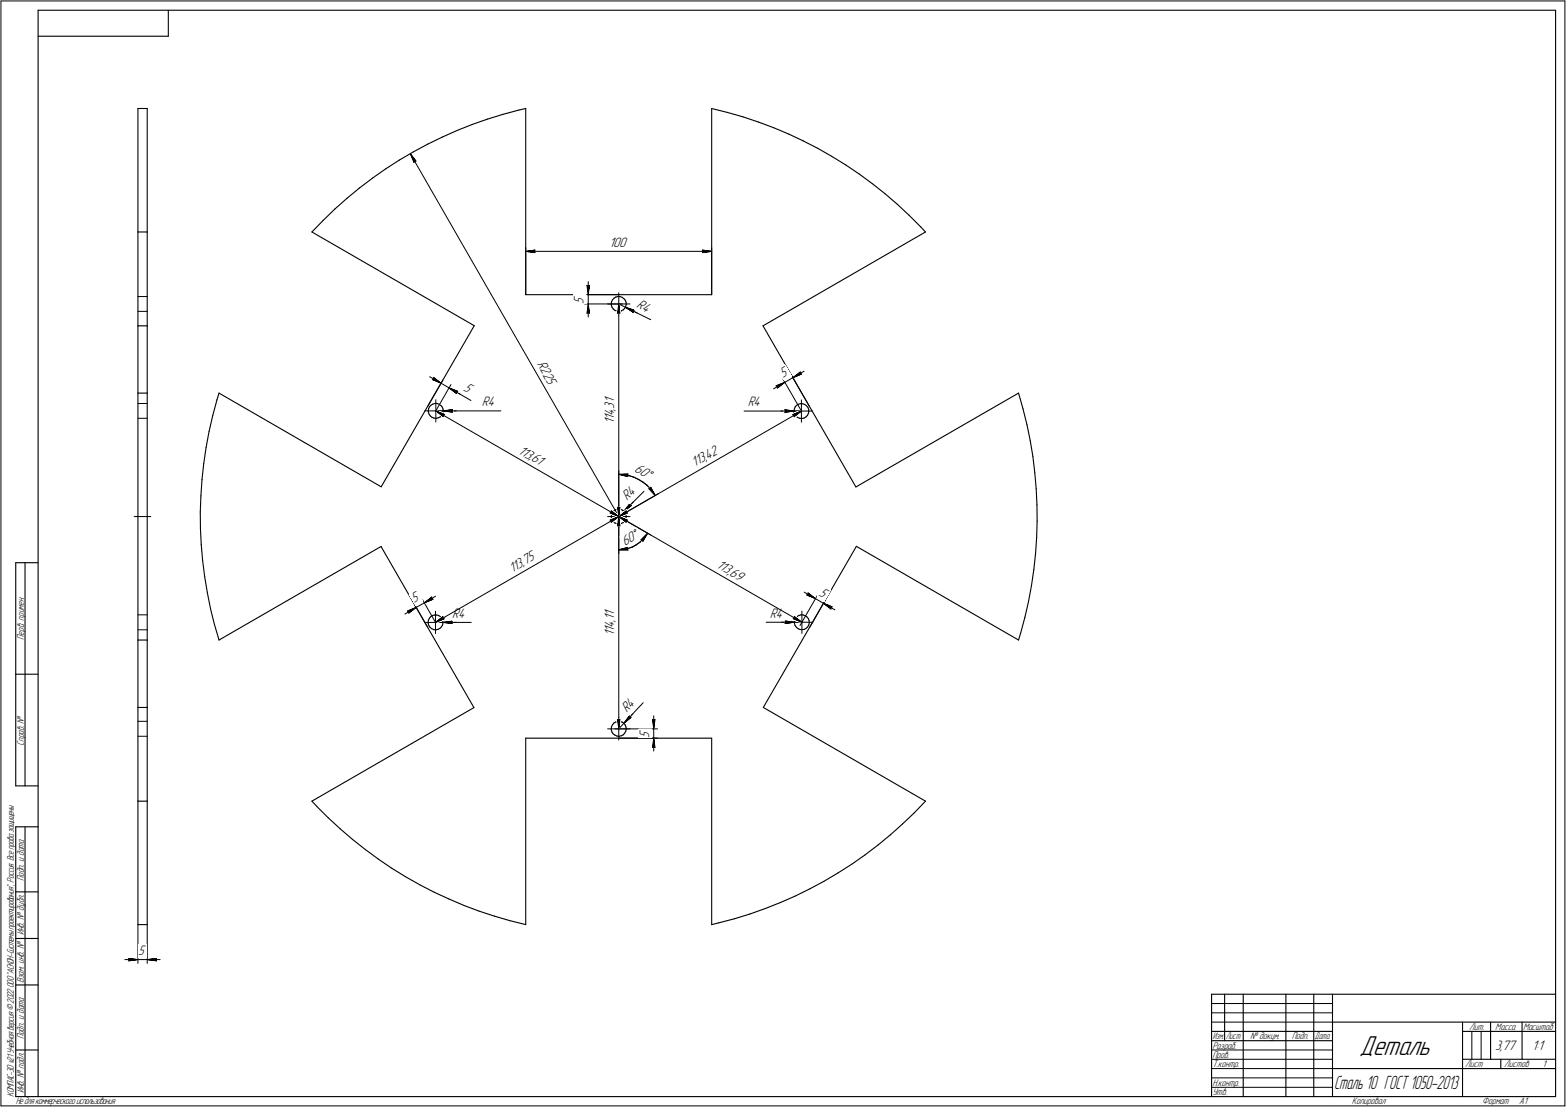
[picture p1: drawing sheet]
<svg xmlns="http://www.w3.org/2000/svg" width="842mm" height="595mm" viewBox="0 0 842 595" stroke-linecap="round" stroke-linejoin="round" font-family="sans-serif">
<defs><g id="words">
<text font-size="15.6" x="731" y="567">Деталь</text>
<text font-size="10.6" x="717" y="586">Сталь 10 ГОСТ 1050-2013</text>
<g font-size="7.8">
<text x="328" y="133">100</text>
<text x="314" y="163" transform="rotate(-90 314 163)">5</text>
<text x="342" y="165" transform="rotate(26 342 165)">R4</text>
<text x="289" y="196" transform="rotate(60 289 196)">R225</text>
<text x="421" y="203" transform="rotate(-30 421 203)">5</text>
<text x="249" y="210" transform="rotate(30 249 210)">5</text>
<text x="259" y="218">R4</text>
<text x="330" y="221" transform="rotate(-90 330 221)">,</text>
<text x="330" y="220" transform="rotate(-90 330 220)">3</text>
<text x="330" y="217" transform="rotate(-90 330 217)">1</text>
<text x="402" y="218">R4</text>
<text x="330" y="226" transform="rotate(-90 330 226)">1</text>
<text x="330" y="224" transform="rotate(-90 330 224)">4</text>
<text x="330" y="228" transform="rotate(-90 330 228)">1</text>
<text x="278" y="243" transform="rotate(30 278 243)">113,</text>
<text x="285" y="247" transform="rotate(30 285 247)">61</text>
<text x="374" y="251" transform="rotate(-30 374 251)">113,</text>
<text x="381" y="247" transform="rotate(-30 381 247)">42</text>
<text x="341" y="253" transform="rotate(30 341 253)">60Å</text>
<text x="337" y="270" transform="rotate(-45 337 270)">R4</text>
<text x="336" y="294" transform="rotate(-30 336 294)">60Å</text>
<text x="282" y="304" transform="rotate(-30 282 304)">75</text>
<text x="385" y="305" transform="rotate(30 385 305)">113,</text>
<text x="275" y="308" transform="rotate(-30 275 308)">113,</text>
<text x="392" y="309" transform="rotate(30 392 309)">69</text>
<text x="440" y="320" transform="rotate(30 440 320)">5</text>
<text x="223" y="324" transform="rotate(-30 223 324)">5</text>
<text x="243" y="332">R4</text>
<text x="330" y="335" transform="rotate(-90 330 335)">,</text>
<text x="330" y="334" transform="rotate(-90 330 334)">1</text>
<text x="330" y="331" transform="rotate(-90 330 331)">1</text>
<text x="414" y="332">R4</text>
<text x="330" y="340" transform="rotate(-90 330 340)">1</text>
<text x="330" y="338" transform="rotate(-90 330 338)">4</text>
<text x="330" y="342" transform="rotate(-90 330 342)">1</text>
<text x="337" y="384" transform="rotate(-47 337 384)">R4</text>
<text x="349" y="397" transform="rotate(-90 349 397)">5</text>
<text x="74" y="513">5</text>
<text x="804" y="565">3,77</text>
<text x="824" y="565">1:1</text>
</g>
<g font-size="5.4">
<text x="13" y="344" transform="rotate(-90 13 344)">Перв. примен.</text>
<text x="13" y="401" transform="rotate(-90 13 401)">Справ. №</text>
<text x="13" y="474" transform="rotate(-90 13 474)">Подп. и дата</text>
<text x="13" y="503" transform="rotate(-90 13 503)">Инв. № дубл.</text>
<text x="13" y="529" transform="rotate(-90 13 529)">Взам. инв. №</text>
<text x="790" y="554">Лит.</text>
<text x="804" y="554">Масса</text>
<text x="819" y="554">Масштаб</text>
<text x="13" y="559" transform="rotate(-90 13 559)">Подп. и дата</text>
<text x="652" y="564">Разраб.</text>
<text x="672" y="559">№ докум.</text>
<text x="695" y="559">Подп.</text>
<text x="652" y="569">Пров.</text>
<text x="652" y="574">Т.контр.</text>
<text x="788" y="574">Лист</text>
<text x="809" y="574">Листов</text>
<text x="829" y="574">1</text>
<text x="13" y="588" transform="rotate(-90 13 588)">Инв. № подл.</text>
<text x="652" y="584">Н.контр.</text>
<text x="7" y="590" transform="rotate(-90 7 590)">КОМПАС-3Dv21 Учебнаяверсия©2022ООО&quot;АСКОН-Системыпроектирования&quot;, Россия. Всеправазащищены.</text>
<text x="8" y="594">Недлякоммерческогоиспользования</text>
<text x="652" y="589">Утв.</text>
<text x="727" y="594">Копировал</text>
<text x="797" y="594">Формат</text>
<text x="817" y="594">A1</text>
</g>
<g font-size="5.3">
<text x="652" y="559">Изм.</text>
<text x="659" y="559">Лист</text>
<text x="707" y="559">Дата</text>
</g>
</g></defs>
<g fill="none" stroke="#000" stroke-width=".59">
<path d="M20 6v584zM20 6h817zM20 19h71zM91 6v13zM837 6v584zM74 58v67zM74 58h5zM79 58v67zM279 59l4-1zM283 58v100zM383 58l8 2zM383 58v100z"/>
<path d="M230 77l8-3zM238 74l8-4zM246 70l8-3zM254 67l8-3zM262 64l9-3zM271 61l8-2zM391 60l9 3zM400 63l8 3zM408 66l8 3zM416 69l8 3zM424 72l8 4zM432 76l8 4z"/>
<path d="M440 80l7 4zM200 96l7-5zM207 91l8-5zM215 86l7-4zM222 82l8-5zM447 84l8 5zM455 89l7 5zM462 94l7 5zM469 99l7 5zM174 118l-6 7zM174 118l6-6zM180 112l7-5z"/>
<path d="M187 107l6-6zM193 101l7-5zM476 104l7 6zM483 110l6 6zM489 116l6 6zM74 125v50zM74 125h5zM79 125v50zM168 125l87 50zM495 122l3 3zM283 158h100zM331 160l1-1z"/>
<path d="M332 159h1zM333 159l2 1zM335 160v1zM74 175v36zM74 175h5zM79 175v36zM255 175l-50 87zM329 163v1zM329 164v1zM329 162v1zM329 165l1 1zM329 161v1z"/>
<path d="M330 166l1 1zM330 160l-1 1zM330 160h1zM331 167h1zM332 167h1zM333 167h1zM334 167h1zM335 161h1zM336 166l-1 1zM336 161l1 1zM336 165v1zM337 162v2z"/>
<path d="M337 164l-1 1zM410 175l50 87zM410 175l88-50zM74 211v133zM74 211h5zM79 211v133zM117 215l-3 8zM118 211l-1 4zM118 211l87 51zM230 220v1zM231 219l-1 1zM232 218l-1 1z"/>
<path d="M232 218l1-1zM233 217h1zM234 217h1zM235 217h1zM236 217l1 1zM237 218l1 1zM238 219v1zM238 220v1zM427 220v1zM428 219l-1 1zM428 218v1zM428 218l1-1z"/>
<path d="M429 217h1zM430 217h2zM432 217h1zM433 217l1 1zM434 218v1zM434 219l1 1zM548 211l2 9zM550 220l2 8zM112 232l-1 9zM114 223l-2 9zM230 221v1zM230 222l1 1z"/>
<path d="M231 223v1zM231 224h1zM232 224l1 1zM233 225h2zM235 225h1zM236 225l1-1zM237 223v1zM238 222l-1 1zM238 221v1zM427 222v1zM427 221v1zM427 223l1 1z"/>
<path d="M428 224h1zM429 224l1 1zM430 225h1zM431 225h1zM432 225l1-1zM434 223l-1 1zM435 222l-1 1zM435 220v1zM435 221v1zM552 228l2 9zM554 237l1 8zM109 258l-1 9z"/>
<path d="M110 249l-1 9zM111 241l-1 8zM555 245l1 9zM556 254l1 9zM108 275v9zM108 267v8zM329 278h.1M329 278v1zM329 277v1zM329 279l1 1zM329 276v1zM330 275l-1 1z"/>
<path d="M330 275l1-1zM331 274h1zM332 274h1zM333 274h2zM335 274v1zM335 275l1 1zM336 276l1 1zM336 279v1zM337 277v1zM337 278l-1 1zM460 262l88-51zM557 263l1 8z"/>
<path d="M558 271v9zM108 284v9zM108 293l1 8zM205 294l50 86zM330 280l1 1zM331 281l1 1zM332 282h1zM333 282l1-1zM334 281h1zM336 280l-1 1zM461 294l-51 86zM461 294l87 50z"/>
<path d="M557 298l-1 8zM557 289v9zM558 280l-1 9zM8 303v119zM8 303h12zM13 303v119zM109 301l1 9zM110 310l2 9zM112 319l1 8zM555 315l-2 9zM556 306l-1 9zM113 327l2 9z"/>
<path d="M115 336l3 8zM230 335h.1M230 335l1 1zM230 333v2zM231 336v1zM231 332l-1 1zM231 337l1 1zM232 331l-1 1zM232 331h1zM232 338h1zM233 331h1zM233 338l1 1z"/>
<path d="M234 331h1zM234 339l2-1zM235 331h1zM236 338h1zM236 331l1 1zM237 332l1 1zM237 337v1zM238 333v1zM238 336l-1 1zM238 334v1zM238 335v1zM427 335h.1"/>
<path d="M427 335l1 1zM427 333v2zM428 336v1zM428 332l-1 1zM428 337l1 1zM429 331l-1 1zM429 331h1zM429 338h1zM430 331h1zM430 338h1zM431 331h1zM431 338h2z"/>
<path d="M432 331h1zM433 338h1zM433 331l1 1zM434 332l1 1zM434 337v1zM435 333v1zM435 336l-1 1zM435 334v1zM435 335v1zM551 332l-2 8zM553 324l-2 8zM74 344v36z"/>
<path d="M74 344h5zM79 344v36zM118 344l87-50zM549 340l-1 4zM8 362h12zM74 380v51zM74 380h5zM79 380v51zM283 397v100zM283 397h100zM329 392v1zM329 393v1z"/>
<path d="M329 391v1zM329 394l1 1zM329 390v1zM330 395h1zM330 389l-1 1zM330 389l1-1zM331 395l1 1zM331 388h1zM332 396h1zM332 388h1zM333 396h1zM333 388h2z"/>
<path d="M334 396l1-1zM335 388v1zM335 389l1 1zM336 394l-1 1zM336 390l1 1zM336 393v1zM337 391v1zM337 392l-1 1zM383 397v100zM410 380l88 51zM8 422h12zM74 431v66z"/>
<path d="M74 431h5zM79 431v66zM168 431l2 2zM168 431l87-51zM170 433l7 7zM177 440l6 6zM498 431l-6 6zM8 444v146zM8 444h12zM13 444v146zM183 446l7 5zM190 451l6 6z"/>
<path d="M196 457l7 5zM465 460l7-6zM472 454l7-5zM479 449l6-6zM485 443l7-6zM8 479h12zM203 462l8 5zM211 467l7 4zM218 471l8 5zM226 476l7 4zM233 480l8 3zM435 478l8-4z"/>
<path d="M443 474l8-5zM451 469l7-4zM458 465l7-5zM74 497h5zM241 483l8 4zM249 487l9 3zM258 490l8 3zM266 493l8 2zM274 495l9 2zM383 497l3-1zM386 496l9-2zM395 494l8-3z"/>
<path d="M403 491l8-3zM411 488l9-3zM420 485l8-3zM428 482l7-4zM8 505h12zM8 530h12zM652 535h185zM652 535v55zM659 535v24zM669 535v55zM691 535v55zM706 535v55z"/>
<path d="M717 535v55zM652 554h65zM652 559h65zM717 549h120zM786 549v41zM786 554h16zM802 549v20zM802 554h35zM818 549v20zM8 564h12zM717 574h69zM786 574h51z"/>
<path d="M786 569h51zM807 569v5zM8 590h12zM20 590h817z"/>
</g>
<g fill="none" stroke="#000" stroke-width=".54">
<path d="M1 1v594zM1 1h841zM842 1v594zM221 83l3 4zM221 83l2 4zM221 83l112 195zM223 87h1zM223 87h.1M283 133v25zM283 135l5-1zM283 135l5 1zM283 135h100z"/>
<path d="M287 135l1 1zM288 134l-1 1zM378 136l5-1zM378 134v1zM378 134l5 1zM378 135v1zM383 133v25zM74 159h5zM314 158h19zM316 153v1zM316 153v5zM316 154l1-1z"/>
<path d="M316 151v7zM316 158v5zM317 153l-1 5zM333 157v6zM74 167h5zM314 163h19zM316 168h.1M316 163v5zM316 168h1zM316 163l1 5zM316 163v7zM327 163h6z"/>
<path d="M332 168h1zM333 163h6zM333 163v6zM333 163h2zM333 163l3 2zM333 163v5zM333 168h.1M333 163l-1 5zM333 163v115zM336 165l14 7zM336 165l5 3zM336 165l5 2z"/>
<path d="M336 165l7 3zM340 167l1 1zM340 167h1zM430 200v1zM74 217h5zM231 203l6 3zM232 204h1zM232 204l5 2zM233 203l4 3zM233 203v1zM234 215v6zM237 206l4 3z"/>
<path d="M238 204l-8 14zM241 209l5 2zM241 209l4 3zM241 209l5 1zM241 209l7 3zM242 207l-8 14zM245 211v1zM245 211l1-1zM246 211l7 4zM416 209l6-3zM417 207l5-1zM417 207l1 1z"/>
<path d="M418 209l4-3zM418 208v1zM421 204l10 17zM422 206l4-3zM425 201l10 18zM426 203l5-2zM426 203l4-3zM426 203l6-3zM430 201h1zM431 215v6zM74 225h5zM228 221h6z"/>
<path d="M234 221h6zM234 221v6zM234 221h4zM234 221l5 2zM234 221l4 3zM234 221l99 57zM238 223h1zM238 223v1zM238 221h31zM238 221l5 1zM238 221l5-1zM238 221h7z"/>
<path d="M243 221v1zM243 220v1zM400 221h27zM420 221h7zM422 220l5 1zM422 220v1zM422 222l5-1zM422 221v1zM425 221h6zM426 223h1zM426 223l5-2zM427 221h4z"/>
<path d="M427 224l4-3zM427 223v1zM431 221h6zM431 221v6zM333 255h2zM333 253v25zM333 255h5zM333 255l5 1zM335 255l3 1zM337 256h1zM338 255l-1 1zM338 256l3 1z"/>
<path d="M341 257l2 1zM343 258l3 1zM346 259l2 2zM72 278h9zM327 278h6zM328 276l5 2zM328 276l1-1zM328 280h1zM328 280l5-2zM329 275h.1M329 275l4 3zM329 280v1z"/>
<path d="M331 278h2zM332 273l1 5zM332 273h1zM333 278h6zM333 278v6zM333 272v6zM333 278v20zM333 278l17 10zM333 278l21-13zM333 278l-1 1zM333 278h2zM333 278v5z"/>
<path d="M333 278l-1 5zM333 278v114zM333 278l4 2zM333 278l4 3zM333 278l98 57zM333 278l4-3zM333 278l4-2zM333 278l98-57zM333 273h.1M333 273v5zM336 275l10-11zM336 275l4-3z"/>
<path d="M336 275l5-5zM336 275l-3 3zM337 280h.1M337 280v1zM337 275v1zM337 275h.1M339 271v1zM339 271l-3 4zM339 272h1zM348 261l2 2zM349 263l3 3zM349 263h1z"/>
<path d="M350 263l2 2zM350 262v1zM350 262l2 4zM352 265v1zM329 281l4-3zM332 283l1-1zM333 296l2-1zM333 296l5-2zM333 296h5zM333 282v1zM335 295h3zM337 295l1 1z"/>
<path d="M338 295l2-1zM338 294l-1 1zM340 294l2-1zM342 293l2-1zM344 292l2-2zM345 290h1zM345 290l3-3zM346 290v1zM347 288l-1 2zM348 287l-1 1zM348 287l-2 4zM432 318l6 4z"/>
<path d="M434 320h1zM434 320l4 2zM435 319l3 3zM435 319v1zM74 331h5zM74 339h5zM218 330l6-3zM219 329l5-2zM219 329h1zM220 330l4-3zM220 329v1zM223 325l7 12z"/>
<path d="M224 327l4-3zM227 322l7 13zM228 335h6zM228 324l5-2zM228 324l4-3zM228 324l6-3zM232 322h1zM232 321v1zM234 335h6zM234 335v6zM234 329v6zM234 335h4z"/>
<path d="M234 335l4-4zM234 335l5-2zM234 335l99-57zM238 332l1 1zM238 335h15zM238 335h5zM238 335l5-1zM238 335h7zM238 331v1zM243 335h.1M243 334v1zM412 335h15z"/>
<path d="M420 335h7zM422 334l5 1zM422 334l1 1zM422 335h5zM423 335h-1zM425 335h6zM427 333l4 2zM427 333v-1zM427 335h4zM427 331v1zM427 331l4 4zM431 335h6z"/>
<path d="M431 335v6zM431 329v6zM431 335l-1 1zM438 322l5 2zM440 320l-9 15zM443 324l4 3zM443 324l4 2zM443 324l6 4zM444 323l-8 14zM447 327h.1M447 327v-1zM346 378l-11 11z"/>
<path d="M74 388h5zM74 396h5zM327 392h6zM331 392h2zM332 387l1 5zM332 387h1zM333 392h6zM333 392v6zM333 386v6zM333 392h21zM333 397h21zM333 387h.1"/>
<path d="M333 387v5zM335 389l4-3zM335 389l-2 3zM338 385v1zM338 385l-3 4zM338 386h1zM340 384l-5 5zM351 387h1zM351 387l1 5zM352 387h.1M352 385v7zM352 397l-1 5z"/>
<path d="M352 397v5zM352 397v7zM352 392v5zM352 387v5zM351 402l1-1zM352 401v1zM74 497v21zM79 497v21zM67 516h7zM69 515l5 1zM69 515l1 1zM69 517l5-1z"/>
<path d="M70 516l-1 1zM74 516h5zM79 516l5 1zM79 516l5-1zM79 516h7zM84 516v1zM84 515v1zM652 539h65zM652 544h65zM652 549h65zM791 554v15zM796 554v15z"/>
<path d="M652 564h65zM652 569h65zM652 574h65zM652 579h65zM1 595h841zM652 585h65z"/>
</g>
<g fill="#fff" stroke="#fff" stroke-width=".54">
<path d="M74 508h5zM74 508h5zM74 508h5zM74 508h5zM74 508h5zM74 508h5zM74 508h5zM74 508h5zM74 508h5zM74 509h5zM74 509h5zM74 509h5zM74 509h5zM74 509h5zM74 509h5zM74 509h5zM74 509h5zM74 509h5zM74 509h5zM74 509h5zM74 509h5zM74 510h5zM74 510h5zM74 510h5zM74 510h5zM74 510h5zM74 510h5zM74 510h5zM74 510h5zM74 510h5zM74 510h5zM74 510h5zM74 510h5zM74 511h5zM74 511h5zM74 511h5zM74 511h5zM74 511h5zM74 511h5zM74 511h5zM74 511h5zM74 511h5zM74 511h5zM74 511h5zM74 511h5zM74 512h5zM74 512h5zM74 512h5zM74 512h5zM74 512h5zM74 512h5zM74 512h5zM74 512h5zM74 512h5zM74 512h5zM74 512h5zM74 512h5zM74 513h5zM74 513h5zM74 513h5zM74 513h5zM74 513h5zM74 513h5zM74 513h5zM74 513h5zM74 513h5zM74 513h5zM74 513h5zM74 514h5zM74 514h5zM74 514h5zM74 514h5zM74 514h5zM74 514h5zM74 514h5zM74 514h5zM74 514h5zM74 514h5zM74 514h5zM74 514h5zM74 515h5zM74 515h5zM74 515h5zM74 515h5zM74 515h5z"/>
<path d="M69 515h1zM69 515h2zM69 515h2zM69 515h3zM69 515h3zM69 515h4zM69 515h4zM69 515h4zM69 516h4zM69 516h5zM69 516h5zM69 516h5zM69 516h5zM69 516h5zM69 516h5zM69 516h5zM69 516h4zM69 516h4zM69 516h4zM69 516h4zM69 517h4zM69 517h3zM69 517h3zM69 517h2zM69 517h2zM69 517h1z"/>
<path d="M84 515h1zM83 515h2zM83 515h2zM82 515h3zM82 515h3zM81 515h4zM81 515h4zM81 515h4zM80 515h5zM80 516h5zM80 516h5zM80 516h5zM79 516h6zM79 516h6zM79 516h6zM80 516h5zM80 516h5zM80 516h5zM80 516h5zM80 516h5zM81 516h4zM81 517h4zM81 517h4zM82 517h3zM82 517h3zM83 517h2zM83 517h2zM84 517h1z"/>
<path d="M336 165h2zM336 165h2zM337 165h2zM337 166h2zM337 166h2zM337 166h2zM337 166h3zM337 166h3zM337 166h3zM337 166h3zM337 166h4zM337 166h4zM337 166h4zM337 166h4zM337 166h5zM338 167h4zM338 167h4zM338 167h4zM338 167h4zM338 167h4zM338 167h4zM338 167h4zM338 167h4zM338 167h3zM339 167h2zM339 167h2zM339 167h2zM339 168h2zM339 168h2zM339 168h2zM339 168h2zM340 168h1zM340 168h1zM340 168h1zM340 168h1zM340 168h1zM340 168h1zM340 168h1zM340 168h1z"/>
<path d="M344 160h1zM344 160h1zM344 160h1zM344 161h1zM344 161h1zM344 161h2zM344 161h2zM344 161h2zM344 161h2zM344 161h2zM344 161h2zM344 161h3zM344 161h3zM344 161h3zM344 161h3zM344 162h3zM344 162h3zM344 162h4zM344 162h4zM344 162h4zM343 162h5zM343 162h5zM343 162h5zM343 162h6zM343 162h6zM343 162h6zM343 162h6zM343 163h6zM343 163h7zM343 163h7zM343 163h7zM343 163h7zM343 163h7zM343 163h7zM343 163h8zM343 163h8zM343 163h8zM343 163h8zM343 163h8zM343 164h8zM343 164h9zM343 164h9zM343 164h9zM343 164h9zM342 164h10zM342 164h10zM342 164h10zM342 164h10zM342 164h9zM342 164h9zM342 165h9zM342 165h9zM342 165h9zM342 165h9zM342 165h9zM342 165h9zM342 165h9zM342 165h9zM342 165h9zM342 165h9zM342 165h9zM342 165h9zM342 166h9zM342 166h9zM342 166h9zM342 166h9zM342 166h9zM342 166h9zM341 166h10zM341 166h10zM341 166h10zM341 166h10zM341 166h9zM341 166h9zM341 167h9zM342 167h8zM342 167h8zM342 167h8zM342 167h8zM342 167h8zM342 167h8zM343 167h7zM343 167h7zM343 167h7zM343 167h7zM343 167h7zM343 168h7zM344 168h6zM344 168h6zM344 168h6zM344 168h6zM344 168h6zM345 168h5zM345 168h5zM345 168h5zM345 168h5zM345 168h4zM345 168h4zM346 169h3zM346 169h3zM346 169h3zM346 169h3zM346 169h3zM346 169h3zM347 169h2zM347 169h2zM347 169h2zM347 169h2zM347 169h2zM347 170h2zM348 170h1zM348 170h1zM348 170h1zM348 170h1zM348 170h1z"/>
<path d="M243 220h1zM243 220h1zM242 220h2zM241 220h3zM241 220h3zM240 220h4zM240 220h4zM240 220h4zM240 220h4zM239 220h5zM239 221h5zM239 221h5zM239 221h5zM239 221h5zM238 221h6zM239 221h5zM239 221h5zM239 221h5zM239 221h5zM239 221h5zM240 221h4zM240 221h4zM240 222h4zM240 222h4zM241 222h3zM242 222h2zM242 222h2zM243 222h1z"/>
<path d="M259 213h8zM259 213h8zM259 213h8zM259 213h8zM259 213h8zM259 213h8zM259 213h8zM259 213h8zM259 213h8zM259 214h8zM259 214h8zM259 214h8zM259 214h8zM259 214h8zM259 214h8zM259 214h8zM259 214h8zM259 214h8zM259 214h8zM259 214h8zM259 214h8zM259 215h8zM259 215h8zM259 215h8zM259 215h8zM259 215h8zM259 215h8zM259 215h8zM259 215h8zM259 215h8zM259 215h8zM259 215h8zM259 215h8zM259 216h8zM259 216h8zM259 216h8zM259 216h8zM259 216h8zM259 216h8zM259 216h8zM259 216h8zM259 216h8zM259 216h8zM259 216h8zM259 216h8zM259 217h8zM259 217h8zM259 217h8zM259 217h8zM259 217h8zM259 217h8zM259 217h8zM259 217h8zM259 217h8zM259 217h8zM259 217h8zM259 218h8zM259 218h8zM259 218h8zM259 218h8zM259 218h8zM259 218h8zM259 218h8zM259 218h8zM259 218h8zM259 218h8zM259 218h8zM259 218h8zM259 219h8zM259 219h8zM259 219h8zM259 219h8zM259 219h8zM259 219h8zM259 219h8zM259 219h8zM259 219h8zM259 219h8zM259 219h8zM259 219h8zM259 220h8zM259 220h8zM259 220h8zM259 220h8z"/>
<path d="M243 333h1zM242 334h2zM242 334h2zM241 334h3zM241 334h3zM240 334h4zM240 334h4zM240 334h4zM239 334h5zM239 334h5zM239 334h5zM239 334h5zM239 334h5zM238 335h6zM238 335h6zM238 335h6zM239 335h5zM239 335h5zM239 335h5zM239 335h5zM240 335h4zM240 335h4zM240 335h4zM241 335h3zM241 335h3zM242 336h2zM242 336h2zM243 336h1z"/>
<path d="M243 326h8zM243 327h8zM243 327h8zM243 327h8zM243 327h8zM243 327h8zM243 327h8zM243 327h8zM243 327h8zM243 327h8zM243 327h8zM243 327h8zM243 327h8zM243 328h8zM243 328h8zM243 328h8zM243 328h8zM243 328h8zM243 328h8zM243 328h8zM243 328h8zM243 328h8zM243 328h8zM243 328h8zM243 329h8zM243 329h8zM243 329h8zM243 329h8zM243 329h8zM243 329h8zM243 329h8zM243 329h8zM243 329h8zM243 329h8zM243 329h8zM243 329h8zM243 330h8zM243 330h8zM243 330h8zM243 330h8zM243 330h8zM243 330h8zM243 330h8zM243 330h8zM243 330h8zM243 330h8zM243 330h8zM243 330h8zM243 331h8zM243 331h8zM243 331h8zM243 331h8zM243 331h8zM243 331h8zM243 331h8zM243 331h8zM243 331h8zM243 331h8zM243 331h8zM243 331h8zM243 332h8zM243 332h8zM243 332h8zM243 332h8zM243 332h8zM243 332h8zM243 332h8zM243 332h8zM243 332h8zM243 332h8zM243 332h8zM243 332h8zM243 333h8zM243 333h8zM243 333h8zM243 333h8zM243 333h8zM243 333h8zM243 333h8zM243 333h8zM243 333h8zM243 333h8zM243 333h8zM243 334h8z"/>
<path d="M338 384h1zM338 384h1zM338 384h1zM338 385h1zM338 385h1zM338 385h1zM338 385h1zM338 385h1zM338 385h1zM338 385h1zM338 385h2zM337 385h3zM337 385h3zM337 385h3zM337 385h3zM337 386h3zM337 386h3zM337 386h3zM337 386h3zM337 386h3zM337 386h3zM337 386h3zM337 386h3zM337 386h3zM337 386h2zM337 386h2zM337 387h2zM337 387h2zM336 387h3zM336 387h3zM336 387h3zM336 387h3zM336 387h3zM336 387h2zM336 387h2zM336 387h2zM336 387h2zM336 387h2zM336 388h2zM336 388h2zM336 388h2zM336 388h2zM336 388h2zM336 388h1zM336 388h1zM336 388h1zM336 388h1zM336 388h1zM336 388h1z"/>
<path d="M338 374h1zM338 374h1zM338 374h1zM338 374h1zM338 374h1zM338 374h1zM338 374h1zM338 375h1zM338 375h2zM338 375h2zM337 375h3zM337 375h3zM337 375h3zM337 375h3zM337 375h3zM337 375h3zM337 375h3zM337 375h3zM337 375h3zM337 376h4zM337 376h4zM337 376h4zM337 376h4zM336 376h5zM336 376h5zM336 376h5zM336 376h5zM336 376h5zM336 376h5zM336 376h5zM336 377h6zM336 377h6zM336 377h6zM336 377h6zM336 377h6zM336 377h6zM335 377h7zM335 377h7zM335 377h7zM335 377h7zM335 377h7zM335 377h8zM335 378h8zM335 378h8zM335 378h8zM335 378h8zM335 378h8zM335 378h8zM334 378h9zM334 378h9zM334 378h9zM334 378h9zM334 378h9zM334 378h10zM334 379h10zM334 379h10zM334 379h10zM334 379h10zM334 379h10zM334 379h9zM334 379h9zM333 379h10zM333 379h10zM333 379h10zM333 379h10zM333 379h10zM333 380h10zM333 380h10zM333 380h10zM333 380h10zM333 380h10zM333 380h9zM333 380h9zM334 380h8zM334 380h8zM334 380h8zM334 380h8zM334 380h8zM334 381h8zM334 381h8zM334 381h8zM334 381h8zM334 381h8zM334 381h8zM335 381h6zM335 381h6zM335 381h6zM335 381h6zM335 381h6zM335 382h6zM335 382h6zM335 382h6zM335 382h6zM335 382h6zM335 382h6zM335 382h6zM336 382h5zM336 382h4zM336 382h4zM336 382h4zM336 382h4zM336 383h4zM336 383h4zM336 383h4zM336 383h4zM336 383h4zM336 383h4zM337 383h3zM337 383h3zM337 383h3zM337 383h2zM337 383h2zM337 383h2zM337 384h2zM337 384h2zM337 384h2zM337 384h2zM337 384h2zM338 384h1zM338 384h1zM338 384h1z"/>
<path d="M422 334h1zM422 334h2zM422 334h2zM422 334h3zM422 334h3zM422 334h4zM422 334h4zM422 334h4zM422 334h4zM422 334h5zM422 334h5zM422 334h5zM422 335h5zM422 335h5zM422 335h5zM422 335h5zM422 335h4zM422 335h4zM422 335h4zM422 335h4zM422 335h4zM422 335h3zM422 335h3zM422 335h2zM422 336h2zM422 336h1z"/>
<path d="M414 326h8zM414 326h8zM414 327h8zM414 327h8zM414 327h8zM414 327h8zM414 327h8zM414 327h8zM414 327h8zM414 327h8zM414 327h8zM414 327h8zM414 327h8zM414 327h8zM414 328h8zM414 328h8zM414 328h8zM414 328h8zM414 328h8zM414 328h8zM414 328h8zM414 328h8zM414 328h8zM414 328h8zM414 328h8zM414 329h8zM414 329h8zM414 329h8zM414 329h8zM414 329h8zM414 329h8zM414 329h8zM414 329h8zM414 329h8zM414 329h8zM414 329h8zM414 329h8zM414 330h8zM414 330h8zM414 330h8zM414 330h8zM414 330h8zM414 330h8zM414 330h8zM414 330h8zM414 330h8zM414 330h8zM414 330h8zM414 330h8zM414 331h8zM414 331h8zM414 331h8zM414 331h8zM414 331h8zM414 331h8zM414 331h8zM414 331h8zM414 331h8zM414 331h8zM414 331h8zM414 331h8zM414 332h8zM414 332h8zM414 332h8zM414 332h8zM414 332h8zM414 332h8zM414 332h8zM414 332h8zM414 332h8zM414 332h8zM414 332h8zM414 332h8zM414 333h8zM414 333h8zM414 333h8zM414 333h8zM414 333h8zM414 333h8zM414 333h8zM414 333h8zM414 333h8zM414 333h8zM414 333h8z"/>
<path d="M421 220h1zM421 220h2zM421 220h3zM421 220h3zM421 220h4zM421 220h4zM421 220h5zM421 220h5zM421 221h5zM421 221h5zM421 221h5zM421 221h6zM421 221h6zM421 221h6zM421 221h6zM421 221h6zM421 221h5zM421 221h5zM421 221h5zM421 221h5zM421 222h5zM421 222h4zM421 222h4zM421 222h4zM421 222h3zM421 222h2zM421 222h2zM421 222h1z"/>
<path d="M402 213h8zM402 213h8zM402 213h8zM402 213h8zM402 213h8zM402 213h8zM402 213h8zM402 213h8zM402 214h8zM402 214h8zM402 214h8zM402 214h8zM402 214h8zM402 214h8zM402 214h8zM402 214h8zM402 214h8zM402 214h8zM402 214h8zM402 214h8zM402 215h8zM402 215h8zM402 215h8zM402 215h8zM402 215h8zM402 215h8zM402 215h8zM402 215h8zM402 215h8zM402 215h8zM402 215h8zM402 215h8zM402 216h8zM402 216h8zM402 216h8zM402 216h8zM402 216h8zM402 216h8zM402 216h8zM402 216h8zM402 216h8zM402 216h8zM402 216h8zM402 216h8zM402 217h8zM402 217h8zM402 217h8zM402 217h8zM402 217h8zM402 217h8zM402 217h8zM402 217h8zM402 217h8zM402 217h8zM402 217h8zM402 218h8zM402 218h8zM402 218h8zM402 218h8zM402 218h8zM402 218h8zM402 218h8zM402 218h8zM402 218h8zM402 218h8zM402 218h8zM402 218h8zM402 219h8zM402 219h8zM402 219h8zM402 219h8zM402 219h8zM402 219h8zM402 219h8zM402 219h8zM402 219h8zM402 219h8zM402 219h8zM402 219h8zM402 220h8zM402 220h8zM402 220h8zM402 220h8zM402 220h8z"/>
<path d="M338 270h1zM338 270h1zM338 271h1zM338 271h1zM338 271h1zM338 271h1zM338 271h1zM338 271h1zM338 271h1zM338 271h2zM338 271h2zM338 271h2zM338 271h2zM338 271h2zM337 272h3zM337 272h3zM337 272h3zM337 272h3zM337 272h3zM337 272h3zM337 272h3zM337 272h3zM337 272h3zM337 272h3zM337 272h3zM337 272h3zM337 273h2zM337 273h2zM337 273h2zM337 273h2zM336 273h3zM336 273h3zM336 273h3zM336 273h3zM336 273h3zM336 273h2zM336 273h2zM336 273h2zM336 274h2zM336 274h2zM336 274h2zM336 274h2zM336 274h2zM336 274h2zM336 274h1zM336 274h1zM336 274h1zM336 274h1zM336 274h1z"/>
<path d="M339 260h1zM339 260h1zM339 260h1zM338 260h2zM338 261h2zM338 261h2zM338 261h2zM338 261h2zM338 261h2zM338 261h2zM338 261h2zM338 261h2zM338 261h3zM338 261h3zM338 261h3zM337 261h4zM337 262h4zM337 262h4zM337 262h4zM337 262h4zM337 262h4zM337 262h4zM337 262h4zM337 262h4zM337 262h5zM337 262h5zM337 262h5zM336 262h6zM336 263h6zM336 263h6zM336 263h6zM336 263h6zM336 263h6zM336 263h6zM336 263h6zM336 263h6zM336 263h7zM336 263h7zM336 263h7zM335 263h8zM335 264h8zM335 264h8zM335 264h8zM335 264h8zM335 264h8zM335 264h8zM335 264h8zM335 264h8zM335 264h9zM335 264h9zM335 264h9zM334 264h10zM334 265h10zM334 265h10zM334 265h10zM334 265h10zM334 265h10zM334 265h10zM334 265h10zM334 265h10zM334 265h10zM334 265h10zM334 265h10zM333 266h10zM333 266h10zM334 266h9zM334 266h9zM334 266h9zM334 266h9zM334 266h9zM334 266h9zM334 266h9zM334 266h9zM334 266h9zM334 266h9zM334 267h8zM334 267h8zM335 267h7zM335 267h7zM335 267h7zM335 267h7zM335 267h7zM335 267h7zM335 267h7zM335 267h7zM335 267h7zM335 267h7zM335 268h6zM335 268h6zM336 268h5zM336 268h5zM336 268h5zM336 268h5zM336 268h5zM336 268h5zM336 268h5zM336 268h5zM336 268h5zM336 268h5zM336 269h4zM336 269h4zM337 269h3zM337 269h3zM337 269h3zM337 269h3zM337 269h3zM337 269h3zM337 269h3zM337 269h3zM337 269h3zM337 269h3zM337 270h2zM337 270h2zM338 270h1zM338 270h1zM338 270h1zM338 270h1zM338 270h1zM338 270h1zM338 270h1zM338 270h1z"/>
<path d="M308 159h7zM308 159h7zM308 159h7zM308 159h7zM308 159h7zM308 159h7zM308 159h7zM308 159h7zM308 159h7zM308 159h7zM308 159h7zM308 160h7zM308 160h7zM308 160h7zM308 160h7zM308 160h7zM308 160h7zM308 160h7zM308 160h7zM308 160h7zM308 160h7zM308 160h7zM308 160h7zM308 161h7zM308 161h7zM308 161h7zM308 161h7zM308 161h7zM308 161h7zM308 161h7zM308 161h7zM308 161h7zM308 161h7zM308 161h7zM308 161h7zM308 162h7zM308 162h7zM308 162h7zM308 162h7zM308 162h7zM308 162h7zM308 162h7zM308 162h7zM308 162h7zM308 162h7zM308 162h7zM308 162h7zM308 163h7zM308 163h7zM308 163h7zM308 163h7zM308 163h7zM308 163h7zM308 163h7z"/>
<path d="M316 164h1zM316 164h1zM316 164h1zM316 164h1zM316 164h1zM316 164h1zM316 164h1zM316 164h1zM316 165h1zM316 165h1zM316 165h1zM316 165h1zM316 165h1zM316 165h1zM316 165h1zM316 165h1zM316 165h1zM316 165h1zM316 165h1zM316 165h1zM316 166h1zM316 166h1zM316 166h1zM316 166h1zM316 166h1zM315 166h2zM315 166h2zM315 166h2zM315 166h2zM315 166h2zM315 166h2zM315 166h2zM315 167h2zM315 167h2zM315 167h2zM315 167h2zM315 167h2zM315 167h2zM315 167h2zM315 167h2zM315 167h2zM315 167h2zM315 167h2zM315 167h2zM315 168h2zM315 168h2zM315 168h2zM315 168h2zM315 168h2zM315 168h2zM315 168h2zM315 168h2zM315 168h2zM315 168h3zM315 168h3zM315 168h3zM315 169h3zM315 169h3zM315 169h3zM315 169h3z"/>
<path d="M315 153h3zM315 153h3zM315 153h3zM315 153h3zM315 153h3zM315 153h3zM315 153h3zM315 154h3zM315 154h2zM315 154h2zM315 154h2zM315 154h2zM315 154h2zM315 154h2zM315 154h2zM315 154h2zM315 154h2zM315 154h2zM315 154h2zM315 155h2zM315 155h2zM315 155h2zM315 155h2zM315 155h2zM315 155h2zM315 155h2zM315 155h2zM315 155h2zM315 155h2zM315 155h2zM315 155h2zM315 156h2zM315 156h2zM315 156h2zM315 156h2zM315 156h2zM316 156h1zM316 156h1zM316 156h1zM316 156h1zM316 156h1zM316 156h1zM316 156h1zM316 157h1zM316 157h1zM316 157h1zM316 157h1zM316 157h1zM316 157h1zM316 157h1zM316 157h1zM316 157h1zM316 157h1zM316 157h1zM316 157h1zM316 158h1zM316 158h1zM316 158h1zM316 158h1zM316 158h1zM316 158h1z"/>
<path d="M251 205h1zM251 205h1zM251 205h2zM251 206h2zM251 206h2zM251 206h2zM251 206h2zM251 206h2zM251 206h2zM251 206h3zM251 206h3zM251 206h3zM251 206h3zM251 206h3zM251 207h3zM251 207h4zM251 207h4zM251 207h4zM251 207h4zM251 207h4zM251 207h4zM250 207h5zM250 207h6zM250 207h6zM250 207h6zM250 207h6zM250 208h6zM250 208h5zM250 208h5zM250 208h5zM250 208h5zM250 208h5zM250 208h5zM250 208h5zM250 208h5zM250 208h5zM250 208h5zM250 208h5zM250 209h5zM250 209h5zM250 209h5zM250 209h5zM249 209h6zM249 209h6zM249 209h6zM249 209h6zM249 209h6zM249 209h6zM249 209h5zM249 209h5zM249 210h5zM249 210h5zM249 210h5zM249 210h5zM249 210h5zM249 210h5zM249 210h5zM249 210h5zM249 210h5zM249 210h5zM249 210h5zM248 210h6zM248 211h6zM248 211h6zM248 211h6zM248 211h6zM248 211h6zM248 211h5zM248 211h5zM248 211h5zM248 211h5zM248 211h5zM249 211h4zM249 211h4zM249 212h4zM249 212h4zM249 212h4zM249 212h4zM249 212h4zM250 212h3zM250 212h3zM250 212h3zM250 212h3zM250 212h3zM250 212h3zM250 213h3zM251 213h2zM251 213h2zM251 213h1zM251 213h1zM251 213h1zM251 213h1z"/>
<path d="M242 209h1zM242 209h1zM242 209h2zM242 209h2zM242 209h2zM242 209h2zM242 209h3zM242 209h3zM242 209h3zM242 209h3zM242 210h3zM242 210h4zM242 210h4zM242 210h4zM243 210h3zM243 210h3zM243 210h4zM243 210h4zM243 210h4zM243 210h4zM243 210h4zM243 210h4zM243 211h4zM244 211h3zM244 211h3zM244 211h3zM244 211h2zM244 211h2zM244 211h2zM244 211h2zM244 211h2zM244 211h2zM244 211h2zM245 211h1zM245 212h1zM245 212h1zM245 212h1zM245 212h1zM245 212h1zM245 212h1zM245 212h1z"/>
<path d="M233 203h1zM233 203h1zM233 203h1zM233 203h1zM233 203h1zM233 203h1zM233 203h1zM233 203h1zM232 203h2zM232 203h2zM232 203h3zM232 203h3zM232 204h3zM232 204h3zM232 204h3zM232 204h3zM232 204h3zM232 204h3zM232 204h3zM232 204h4zM232 204h4zM232 204h4zM232 204h4zM232 204h4zM232 205h4zM233 205h3zM233 205h3zM233 205h3zM233 205h3zM233 205h3zM234 205h2zM234 205h3zM234 205h3zM234 205h3zM234 205h3zM235 205h2zM235 206h2zM235 206h2zM235 206h2zM236 206h1z"/>
<path d="M223 317h1zM223 317h1zM223 318h1zM223 318h1zM223 318h1zM223 318h1zM223 318h1zM222 318h2zM222 318h2zM222 318h3zM222 318h3zM222 318h3zM222 318h3zM222 319h3zM221 319h4zM221 319h4zM221 319h4zM221 319h4zM221 319h4zM221 319h4zM220 319h5zM220 319h5zM220 319h5zM220 319h5zM220 319h5zM220 320h5zM220 320h5zM220 320h5zM220 320h5zM220 320h5zM220 320h6zM220 320h6zM220 320h6zM220 320h6zM220 320h6zM220 320h6zM221 320h5zM221 321h5zM221 321h5zM221 321h5zM221 321h5zM221 321h5zM221 321h5zM221 321h5zM221 321h5zM221 321h5zM221 321h5zM221 321h5zM221 321h5zM221 322h5zM221 322h6zM221 322h6zM221 322h6zM221 322h6zM221 322h6zM221 322h6zM221 322h6zM222 322h5zM222 322h5zM222 322h5zM222 322h5zM222 323h5zM222 323h5zM222 323h5zM222 323h5zM222 323h5zM222 323h5zM222 323h5zM222 323h5zM222 323h5zM222 323h5zM222 323h5zM222 324h5zM222 324h5zM222 324h5zM223 324h4zM223 324h4zM223 324h3zM223 324h3zM223 324h3zM223 324h3zM223 324h3zM223 324h3zM223 324h3zM223 325h2zM223 325h2zM223 325h2zM223 325h2zM223 325h2zM223 325h2zM223 325h2zM223 325h1zM223 325h1zM223 325h1zM223 325h1zM223 325h1z"/>
<path d="M232 321h1zM232 321h1zM232 321h1zM232 321h1zM231 321h2zM231 321h2zM231 321h2zM231 321h2zM231 321h2zM231 321h2zM231 321h2zM231 322h2zM231 322h2zM230 322h3zM230 322h3zM230 322h3zM230 322h3zM230 322h3zM230 322h3zM230 322h3zM230 322h4zM230 322h4zM229 322h4zM229 323h4zM229 323h4zM229 323h4zM229 323h3zM229 323h3zM229 323h3zM229 323h3zM229 323h3zM229 323h2zM229 323h2zM229 323h2zM229 324h2zM229 324h2zM229 324h1zM228 324h2zM228 324h2zM228 324h1zM228 324h1z"/>
<path d="M223 327h1zM223 327h1zM222 327h2zM222 327h2zM222 327h2zM221 327h2zM221 327h2zM221 327h2zM221 327h2zM221 327h2zM220 327h3zM220 328h3zM220 328h3zM220 328h3zM220 328h3zM219 328h4zM219 328h4zM219 328h4zM219 328h4zM218 328h5zM219 328h3zM219 328h3zM219 329h3zM219 329h3zM219 329h3zM219 329h3zM219 329h3zM219 329h3zM219 329h2zM219 329h2zM219 329h2zM219 329h2zM219 329h2zM219 329h2zM219 330h2zM219 330h2zM219 330h2zM219 330h1zM219 330h1zM219 330h1zM219 330h1z"/>
<path d="M343 392h8zM343 392h8zM343 392h8zM343 392h8zM343 392h8zM343 392h8zM343 393h8zM343 393h8zM343 393h8zM343 393h8zM343 393h8zM343 393h8zM343 393h8zM343 393h8zM343 393h8zM343 393h8zM343 393h8zM343 393h8zM343 394h8zM343 394h8zM343 394h8zM343 394h8zM343 394h8zM343 394h8zM343 394h8zM343 394h8zM343 394h8zM343 394h8zM343 394h8zM343 394h8zM343 395h8zM343 395h8zM343 395h8zM343 395h8zM343 395h8zM343 395h8zM343 395h8zM343 395h8zM343 395h8zM343 395h8zM343 395h8zM343 395h8zM343 396h8zM343 396h8zM343 396h8zM343 396h8zM343 396h8zM343 396h8zM343 396h8zM343 396h8zM343 396h8zM343 396h8zM343 396h8zM343 396h8z"/>
<path d="M350 386h3zM350 386h3zM350 387h3zM350 387h3zM350 387h3zM350 387h3zM350 387h3zM350 387h3zM350 387h3zM350 387h3zM350 387h3zM350 387h3zM350 387h3zM350 387h3zM350 388h3zM351 388h2zM351 388h2zM351 388h2zM351 388h2zM351 388h2zM351 388h2zM351 388h2zM351 388h2zM351 388h2zM351 388h2zM351 388h2zM351 389h2zM351 389h1zM351 389h1zM351 389h1zM351 389h1zM351 389h1zM351 389h1zM351 389h1zM351 389h1zM351 389h1zM351 389h1zM351 389h1zM351 390h1zM351 390h1zM351 390h1zM351 390h1zM351 390h1zM351 390h1zM351 390h1zM351 390h1zM351 390h1zM351 390h1zM351 390h1zM351 390h1zM351 391h1zM351 391h1zM351 391h1zM351 391h1zM351 391h1zM351 391h1zM351 391h1zM351 391h1zM351 391h1zM351 391h1zM351 391h1z"/>
<path d="M351 397h1zM351 397h1zM351 397h1zM351 398h1zM351 398h1zM351 398h1zM351 398h1zM351 398h1zM351 398h1zM351 398h1zM351 398h1zM351 398h1zM351 398h1zM351 398h1zM351 398h1zM351 399h1zM351 399h1zM351 399h1zM351 399h1zM351 399h1zM351 399h1zM351 399h1zM351 399h1zM351 399h1zM351 399h1zM351 399h1zM351 399h1zM351 400h1zM351 400h1zM351 400h1zM351 400h1zM351 400h1zM351 400h1zM351 400h1zM351 400h2zM351 400h2zM351 400h2zM351 400h2zM351 400h2zM351 401h2zM351 401h2zM351 401h2zM351 401h2zM351 401h2zM351 401h2zM351 401h2zM350 401h3zM350 401h3zM350 401h3zM350 401h3zM350 401h3zM350 402h3zM350 402h3zM350 402h3zM350 402h3zM350 402h3zM350 402h3zM350 402h3zM350 402h3zM350 402h3z"/>
<path d="M442 315h2zM442 315h2zM442 316h2zM442 316h2zM442 316h2zM442 316h2zM442 316h2zM442 316h3zM442 316h3zM442 316h3zM442 316h3zM442 316h3zM442 316h3zM442 316h4zM442 317h4zM442 317h4zM442 317h4zM442 317h4zM442 317h4zM442 317h4zM442 317h5zM441 317h6zM441 317h6zM441 317h6zM441 317h6zM441 317h6zM441 318h6zM441 318h5zM441 318h5zM441 318h5zM441 318h5zM441 318h5zM441 318h5zM441 318h5zM441 318h5zM441 318h5zM441 318h5zM441 319h5zM441 319h5zM441 319h5zM441 319h5zM440 319h6zM440 319h6zM440 319h6zM440 319h6zM440 319h6zM440 319h6zM440 319h6zM440 319h5zM440 320h5zM440 320h5zM440 320h5zM440 320h5zM440 320h5zM440 320h5zM440 320h5zM440 320h5zM440 320h5zM440 320h5zM440 320h5zM440 320h5zM440 321h5zM439 321h6zM439 321h6zM439 321h6zM439 321h6zM439 321h6zM439 321h5zM439 321h5zM440 321h4zM440 321h4zM440 321h4zM440 321h4zM440 322h4zM440 322h4zM440 322h4zM441 322h3zM441 322h3zM441 322h3zM441 322h3zM441 322h3zM441 322h3zM441 322h3zM442 322h2zM442 322h2zM442 323h2zM442 323h2zM442 323h2zM442 323h1zM442 323h1z"/>
<path d="M434 318h1zM434 318h1zM434 318h1zM434 319h1zM434 319h1zM434 319h1zM434 319h1zM434 319h1zM434 319h2zM434 319h2zM434 319h2zM434 319h2zM434 319h2zM434 319h2zM434 319h2zM434 320h2zM433 320h3zM433 320h4zM433 320h4zM433 320h4zM433 320h4zM433 320h4zM433 320h4zM433 320h4zM434 320h3zM434 320h3zM434 320h3zM434 321h4zM434 321h4zM435 321h3zM435 321h3zM435 321h3zM435 321h3zM435 321h3zM436 321h2zM436 321h2zM436 321h2zM436 321h2zM436 321h2zM437 322h1zM437 322h1z"/>
<path d="M443 325h1zM443 325h2zM443 325h2zM443 325h2zM443 325h2zM443 325h3zM443 325h3zM443 325h3zM443 325h3zM444 325h2zM444 325h3zM444 325h3zM444 326h3zM444 326h3zM444 326h3zM444 326h4zM444 326h4zM444 326h4zM444 326h4zM444 326h4zM444 326h4zM445 326h3zM445 326h3zM445 326h3zM445 327h3zM445 327h3zM445 327h3zM445 327h3zM445 327h3zM445 327h3zM446 327h2zM446 327h2zM446 327h2zM446 327h2zM446 327h1zM446 327h1zM446 328h1zM446 328h1zM446 328h1z"/>
<path d="M421 197h1zM421 197h1zM421 197h1zM421 197h1zM421 197h2zM421 197h2zM420 197h3zM420 197h3zM420 197h3zM420 197h3zM420 197h3zM420 197h3zM420 198h3zM419 198h4zM419 198h4zM419 198h4zM419 198h4zM419 198h4zM419 198h4zM419 198h4zM418 198h5zM418 198h5zM418 198h5zM418 198h6zM418 199h6zM418 199h6zM418 199h6zM418 199h6zM418 199h6zM419 199h5zM419 199h5zM419 199h5zM419 199h5zM419 199h5zM419 199h5zM419 199h5zM419 200h5zM419 200h5zM419 200h5zM419 200h5zM419 200h5zM419 200h5zM419 200h5zM419 200h6zM419 200h6zM419 200h6zM419 200h6zM419 200h6zM419 201h6zM419 201h6zM420 201h5zM420 201h5zM420 201h5zM420 201h5zM420 201h5zM420 201h5zM420 201h5zM420 201h5zM420 201h5zM420 202h5zM420 202h5zM420 202h5zM420 202h5zM420 202h6zM420 202h6zM420 202h6zM420 202h6zM420 202h6zM420 202h6zM420 202h6zM421 202h4zM421 203h4zM421 203h4zM421 203h4zM421 203h4zM421 203h4zM421 203h4zM421 203h3zM421 203h3zM421 203h3zM421 203h3zM421 203h3zM421 203h3zM421 204h3zM421 204h2zM421 204h2zM421 204h2zM421 204h2zM421 204h2zM421 204h2z"/>
<path d="M421 206h1zM421 206h1zM420 206h2zM420 206h2zM420 206h2zM420 206h2zM419 206h3zM419 206h3zM419 206h2zM419 206h2zM418 207h3zM418 207h3zM418 207h3zM418 207h3zM418 207h3zM417 207h4zM417 207h4zM417 207h4zM417 207h4zM417 207h4zM417 207h4zM417 207h3zM417 208h3zM417 208h3zM417 208h3zM417 208h3zM417 208h3zM417 208h3zM417 208h3zM417 208h3zM417 208h2zM417 208h2zM417 208h2zM417 208h2zM417 209h2zM417 209h2zM417 209h2zM418 209h1zM418 209h1z"/>
<path d="M430 199h1zM430 200h1zM430 200h1zM430 200h1zM430 200h1zM430 200h1zM430 200h1zM429 200h2zM429 200h2zM429 200h2zM429 200h2zM429 200h2zM429 200h2zM429 201h2zM429 201h2zM428 201h3zM428 201h3zM428 201h4zM428 201h4zM428 201h4zM428 201h4zM428 201h4zM428 201h4zM428 201h4zM427 202h4zM427 202h4zM427 202h4zM427 202h4zM427 202h4zM427 202h3zM427 202h3zM427 202h3zM427 202h3zM427 202h3zM427 202h2zM427 202h2zM427 203h2zM427 203h2zM427 203h1zM427 203h1zM427 203h1zM426 203h1z"/>
<path d="M221 83h1zM221 83h1zM221 83h1zM221 84h1zM221 84h1zM221 84h1zM221 84h1zM221 84h1zM221 84h1zM221 84h1zM221 84h2zM221 84h2zM221 84h2zM221 84h2zM221 84h2zM221 85h2zM221 85h2zM221 85h2zM221 85h2zM221 85h2zM221 85h2zM221 85h2zM221 85h2zM221 85h2zM221 85h2zM221 85h2zM221 86h3zM221 86h3zM221 86h3zM221 86h3zM221 86h3zM222 86h2zM222 86h2zM222 86h2zM222 86h2zM222 86h2zM222 86h2zM222 86h2zM222 87h2zM222 87h2zM222 87h2zM222 87h2zM222 87h2zM222 87h2zM222 87h2zM222 87h2zM222 87h2zM222 87h2zM222 87h1zM222 87h1zM222 88h1zM222 88h1zM222 88h1z"/>
<path d="M293 193h1zM293 193h1zM293 193h1zM293 193h1zM293 194h1zM292 194h2zM292 194h2zM292 194h2zM292 194h2zM292 194h2zM292 194h2zM292 194h2zM291 194h3zM291 194h3zM291 194h3zM291 194h3zM291 195h3zM291 195h3zM291 195h3zM290 195h5zM290 195h5zM290 195h5zM290 195h5zM290 195h5zM290 195h5zM290 195h5zM289 195h6zM289 195h6zM289 196h6zM289 196h6zM289 196h6zM289 196h6zM288 196h7zM288 196h7zM288 196h7zM288 196h7zM288 196h7zM288 196h7zM288 196h7zM287 197h8zM287 197h9zM287 197h9zM287 197h9zM287 197h9zM288 197h8zM288 197h8zM288 197h8zM288 197h8zM288 197h8zM288 197h8zM288 197h8zM288 198h8zM288 198h8zM288 198h8zM288 198h8zM288 198h8zM288 198h8zM288 198h8zM288 198h8zM288 198h8zM288 198h9zM288 198h9zM288 198h9zM288 199h9zM288 199h9zM289 199h8zM289 199h8zM289 199h8zM289 199h8zM289 199h8zM289 199h8zM289 199h8zM289 199h8zM289 199h8zM289 199h8zM289 200h8zM289 200h8zM289 200h8zM289 200h8zM289 200h8zM289 200h8zM289 200h9zM289 200h9zM289 200h9zM289 200h9zM289 200h9zM290 200h8zM290 201h8zM290 201h8zM290 201h8zM290 201h8zM290 201h8zM290 201h8zM290 201h8zM290 201h8zM290 201h8zM290 201h8zM290 201h8zM290 202h8zM290 202h8zM290 202h8zM290 202h8zM290 202h9zM290 202h9zM290 202h9zM290 202h9zM290 202h9zM291 202h8zM291 202h8zM291 202h8zM291 203h8zM291 203h8zM291 203h8zM291 203h8zM291 203h8zM291 203h8zM291 203h8zM291 203h8zM291 203h8zM291 203h8zM291 203h8zM291 203h8zM291 204h8zM291 204h9zM291 204h9zM291 204h9zM292 204h8zM292 204h8zM292 204h8zM292 204h8zM292 204h8zM292 204h8zM292 204h8zM292 204h8zM292 205h8zM292 205h8zM292 205h8zM292 205h8zM292 205h8zM292 205h8zM292 205h8zM292 205h8zM292 205h8zM292 205h8zM292 205h8zM292 205h8zM292 206h8zM293 206h7zM293 206h7zM293 206h7zM293 206h6zM293 206h6zM293 206h6zM293 206h6zM293 206h6zM293 206h6zM293 206h6zM293 207h5zM293 207h5zM293 207h5zM293 207h5zM293 207h5zM293 207h5zM293 207h5zM293 207h4zM293 207h4zM293 207h4zM293 207h4zM294 207h3zM294 208h3zM294 208h3zM294 208h2zM294 208h2zM294 208h2zM294 208h2zM294 208h2zM294 208h2zM294 208h1zM294 208h1zM294 208h1zM294 208h1zM294 209h1zM294 209h1zM294 209h1z"/>
<path d="M328 127h10zM328 127h10zM328 127h10zM328 127h10zM328 127h10zM328 127h10zM328 128h10zM328 128h10zM328 128h10zM328 128h10zM328 128h10zM328 128h10zM328 128h10zM328 128h10zM328 128h10zM328 128h10zM328 128h10zM328 128h10zM328 129h10zM328 129h10zM328 129h10zM328 129h10zM328 129h10zM328 129h10zM328 129h10zM328 129h10zM328 129h10zM328 129h10zM328 129h10zM328 129h10zM328 130h10zM328 130h10zM328 130h10zM328 130h10zM328 130h10zM328 130h10zM328 130h10zM328 130h10zM328 130h10zM328 130h10zM328 130h10zM328 130h10zM328 131h10zM328 131h10zM328 131h10zM328 131h10zM328 131h10zM328 131h10zM328 131h10zM328 131h10zM328 131h10zM328 131h10zM328 131h10zM328 131h10zM328 132h10zM328 132h10zM328 132h10zM328 132h10zM328 132h10zM328 132h10zM328 132h10zM328 132h10zM328 132h10zM328 132h10zM328 132h10zM328 133h10zM328 133h10zM328 133h10zM328 133h10zM328 133h10zM328 133h10zM328 133h10zM328 133h10zM328 133h10zM328 133h10zM328 133h10zM328 133h10zM328 134h10zM328 134h10zM328 134h10zM328 134h10zM328 134h10zM328 134h10zM328 134h10z"/>
<path d="M287 134h1zM286 134h2zM285 134h3zM284 134h4zM284 134h4zM284 135h4zM284 135h4zM284 135h4zM284 135h4zM283 135h5zM283 135h5zM283 135h5zM283 135h5zM283 135h5zM283 135h5zM283 135h5zM284 135h4zM284 136h4zM284 136h4zM284 136h4zM284 136h4zM284 136h4zM285 136h3zM286 136h2zM286 136h2zM287 136h1z"/>
<path d="M377 134h1zM377 134h2zM377 134h2zM377 134h3zM377 134h4zM377 134h4zM377 135h4zM377 135h5zM377 135h5zM377 135h5zM377 135h5zM377 135h5zM377 135h6zM377 135h6zM377 135h6zM377 135h5zM377 135h5zM377 135h5zM377 136h5zM377 136h5zM377 136h4zM377 136h4zM377 136h4zM377 136h3zM377 136h3zM377 136h2zM377 136h1zM377 136h1z"/>
<path d="M341 284h1zM341 284h1zM341 284h1zM341 284h1zM341 284h1zM341 284h1zM341 284h1zM340 284h3zM340 284h3zM340 285h3zM340 285h3zM340 285h3zM340 285h3zM340 285h3zM339 285h4zM339 285h4zM339 285h4zM339 285h4zM339 285h4zM339 285h4zM338 285h5zM338 286h5zM338 286h5zM338 286h5zM338 286h5zM338 286h5zM338 286h5zM337 286h7zM337 286h7zM337 286h7zM337 286h7zM337 286h7zM337 287h7zM337 287h7zM336 287h8zM336 287h8zM336 287h8zM336 287h8zM336 287h8zM336 287h8zM336 287h8zM335 287h9zM335 287h9zM335 287h9zM335 288h9zM335 288h9zM335 288h10zM335 288h10zM334 288h11zM334 288h11zM334 288h11zM334 288h11zM334 288h11zM334 288h11zM334 288h11zM333 288h12zM333 289h12zM333 289h12zM333 289h12zM333 289h12zM333 289h12zM333 289h12zM333 289h12zM333 289h12zM334 289h11zM334 289h11zM334 289h11zM334 289h12zM334 290h12zM334 290h12zM334 290h12zM334 290h12zM334 290h11zM334 290h11zM334 290h11zM334 290h11zM334 290h11zM334 290h11zM334 290h11zM334 290h10zM334 291h10zM334 291h10zM334 291h10zM334 291h10zM334 291h10zM335 291h8zM335 291h8zM335 291h8zM335 291h8zM335 291h8zM335 291h8zM335 292h8zM335 292h7zM335 292h7zM335 292h7zM335 292h7zM335 292h7zM335 292h7zM335 292h7zM335 292h6zM335 292h6zM335 292h6zM335 292h6zM335 293h6zM335 293h6zM335 293h6zM336 293h4zM336 293h4zM336 293h4zM336 293h4zM336 293h4zM336 293h4zM336 293h4zM336 293h3zM336 293h3zM336 294h3zM336 294h3zM336 294h3zM336 294h3zM336 294h2zM336 294h2zM336 294h2zM336 294h2zM336 294h2zM336 294h2zM336 294h2z"/>
<path d="M337 294h1zM337 294h1zM337 294h1zM336 294h2zM336 294h2zM336 294h2zM335 294h3zM335 294h3zM335 295h3zM334 295h4zM334 295h4zM334 295h4zM334 295h4zM334 295h4zM334 295h4zM334 295h4zM333 295h5zM333 295h5zM333 295h5zM333 295h5zM333 296h5zM333 296h5zM333 296h5zM334 296h4zM334 296h4zM334 296h4zM335 296h3z"/>
<path d="M347 287h1zM347 287h1zM347 287h1zM347 287h1zM347 287h1zM347 288h1zM347 288h1zM347 288h1zM346 288h2zM346 288h2zM346 288h2zM346 288h2zM346 288h2zM346 288h2zM346 288h2zM346 288h2zM346 288h2zM346 289h2zM346 289h2zM346 289h2zM345 289h3zM345 289h3zM345 289h3zM345 289h2zM345 289h2zM345 289h2zM345 289h2zM345 289h2zM345 289h2zM345 290h2zM345 290h2zM345 290h2zM344 290h3zM344 290h3zM344 290h3zM344 290h3zM344 290h3zM344 290h3zM344 290h3zM344 290h3zM344 290h3zM344 291h3zM344 291h3zM345 291h1zM345 291h1zM345 291h1zM345 291h1zM345 291h1zM345 291h1zM345 291h1zM345 291h1z"/>
<path d="M344 249h1zM343 249h2zM343 249h2zM343 249h2zM343 249h2zM343 249h2zM343 249h2zM343 249h3zM343 249h3zM343 250h3zM343 250h3zM343 250h3zM343 250h3zM343 250h3zM343 250h4zM343 250h4zM343 250h4zM343 250h4zM343 250h4zM343 250h4zM343 250h4zM343 251h5zM342 251h6zM342 251h6zM342 251h6zM342 251h6zM342 251h6zM342 251h6zM342 251h7zM342 251h7zM342 251h7zM342 251h7zM342 251h7zM342 252h7zM342 252h8zM342 252h8zM342 252h8zM342 252h8zM342 252h8zM342 252h8zM342 252h8zM342 252h9zM342 252h9zM341 252h10zM341 252h10zM341 253h10zM341 253h10zM341 253h10zM341 253h11zM341 253h11zM341 253h11zM341 253h11zM341 253h11zM341 253h11zM341 253h11zM341 253h12zM341 253h12zM341 254h12zM341 254h12zM341 254h12zM341 254h11zM341 254h11zM341 254h11zM341 254h11zM340 254h12zM340 254h12zM340 254h12zM340 254h12zM340 255h12zM340 255h12zM340 255h12zM340 255h12zM340 255h12zM341 255h11zM341 255h11zM341 255h11zM341 255h11zM341 255h11zM341 255h11zM341 255h11zM342 256h10zM342 256h9zM342 256h9zM342 256h9zM342 256h9zM342 256h9zM342 256h9zM343 256h8zM343 256h8zM343 256h8zM343 256h8zM343 256h8zM343 257h8zM344 257h7zM344 257h7zM344 257h7zM344 257h7zM344 257h7zM344 257h7zM344 257h7zM345 257h6zM345 257h5zM345 257h5zM345 257h5zM345 258h5zM345 258h5zM345 258h5zM346 258h4zM346 258h4zM346 258h4zM346 258h4zM346 258h4zM346 258h4zM347 258h3zM347 258h3zM347 258h3zM347 259h3zM347 259h3zM347 259h3zM347 259h3zM348 259h2zM348 259h2zM348 259h1zM348 259h1zM348 259h1zM348 259h1zM348 259h1z"/>
<path d="M336 254h2zM335 255h3zM334 255h4zM334 255h4zM334 255h4zM333 255h5zM333 255h5zM333 255h5zM333 255h5zM333 255h5zM333 255h5zM333 255h5zM334 255h4zM334 256h4zM334 256h4zM334 256h4zM334 256h4zM334 256h4zM334 256h4zM335 256h3zM335 256h3zM336 256h2zM336 256h2zM336 256h2zM337 256h1zM337 257h1zM337 257h1z"/>
<path d="M349 262h1zM349 262h1zM349 262h2zM349 262h2zM349 262h2zM349 262h2zM349 262h2zM349 262h2zM348 262h3zM348 262h3zM348 263h3zM348 263h3zM348 263h3zM348 263h3zM348 263h3zM348 263h3zM349 263h2zM349 263h2zM349 263h2zM349 263h2zM349 263h2zM349 263h2zM349 264h2zM349 264h2zM349 264h3zM349 264h3zM349 264h3zM349 264h3zM350 264h2zM350 264h2zM350 264h2zM350 264h2zM350 264h2zM350 264h2zM350 265h2zM350 265h2zM350 265h2zM350 265h2zM350 265h2zM350 265h2zM351 265h1zM351 265h1zM351 265h1zM351 265h1zM351 265h1zM351 266h1zM351 266h1zM351 266h1zM351 266h1z"/>
<path d="M281 239h1zM281 239h1zM281 239h1zM281 239h1zM281 239h1zM281 239h1zM281 239h1zM281 239h2zM281 239h2zM281 239h2zM280 240h3zM280 240h3zM280 240h3zM280 240h3zM280 240h4zM280 240h4zM280 240h4zM280 240h4zM280 240h4zM280 240h4zM280 240h4zM280 240h5zM280 241h5zM280 241h5zM280 241h5zM280 241h5zM280 241h5zM280 241h5zM280 241h6zM279 241h7zM279 241h7zM279 241h7zM279 241h7zM279 241h7zM279 242h7zM279 242h8zM279 242h8zM279 242h8zM279 242h8zM279 242h8zM279 242h8zM279 242h8zM279 242h9zM279 242h9zM279 242h9zM279 242h9zM279 243h9zM279 243h9zM279 243h9zM279 243h10zM278 243h11zM278 243h11zM278 243h11zM278 243h11zM278 243h11zM278 243h11zM278 243h12zM278 244h12zM278 244h12zM278 244h12zM278 244h12zM278 244h12zM278 244h12zM278 244h13zM278 244h13zM278 244h13zM278 244h13zM278 244h13zM278 244h13zM278 245h14zM277 245h15zM278 245h14zM278 245h14zM278 245h14zM278 245h14zM278 245h14zM278 245h15zM279 245h14zM279 245h14zM279 245h14zM279 245h14zM279 246h14zM279 246h14zM279 246h15zM280 246h14zM280 246h14zM280 246h14zM280 246h14zM280 246h14zM280 246h14zM280 246h14zM281 246h13zM281 246h13zM281 247h13zM281 247h13zM281 247h13zM281 247h13zM281 247h13zM282 247h12zM282 247h12zM282 247h12zM282 247h11zM282 247h11zM282 247h11zM282 247h11zM283 248h10zM283 248h10zM283 248h10zM283 248h10zM283 248h10zM283 248h10zM283 248h10zM284 248h9zM284 248h9zM284 248h9zM284 248h9zM284 248h9zM284 249h9zM284 249h9zM285 249h8zM285 249h8zM285 249h8zM285 249h7zM285 249h7zM285 249h7zM285 249h7zM286 249h6zM286 249h6zM286 250h6zM286 250h6zM286 250h6zM286 250h6zM287 250h5zM287 250h5zM287 250h5zM287 250h5zM287 250h5zM287 250h5zM287 250h5zM288 250h4zM288 251h4zM288 251h4zM288 251h4zM288 251h3zM288 251h3zM288 251h3zM289 251h2zM289 251h2zM289 251h2zM289 251h2zM289 251h2zM289 251h2zM289 252h2zM290 252h1zM290 252h1zM290 252h1zM290 252h1zM290 252h1zM290 252h1z"/>
<path d="M234 221h1zM235 221h1zM235 221h1zM235 221h1zM235 221h2zM235 221h2zM235 221h2zM235 222h2zM235 222h2zM235 222h3zM235 222h3zM235 222h3zM235 222h3zM235 222h4zM235 222h4zM235 222h4zM236 222h3zM236 222h3zM236 223h4zM236 223h4zM236 223h4zM236 223h4zM236 223h4zM236 223h4zM236 223h4zM236 223h3zM237 223h2zM237 223h2zM237 223h2zM237 223h2zM237 224h2zM237 224h2zM237 224h2zM237 224h2zM237 224h2zM238 224h1zM238 224h1zM238 224h1zM238 224h1zM238 224h1zM238 224h1zM238 224h1z"/>
<path d="M328 274h1zM328 274h1zM328 274h1zM328 274h1zM328 274h1zM328 275h2zM328 275h2zM328 275h2zM328 275h2zM328 275h2zM328 275h2zM328 275h2zM328 275h2zM328 275h2zM328 275h3zM328 275h3zM328 276h3zM328 276h3zM328 276h3zM327 276h4zM327 276h4zM327 276h4zM327 276h4zM328 276h3zM328 276h4zM328 276h4zM328 276h4zM328 276h4zM329 277h3zM329 277h3zM329 277h3zM329 277h3zM329 277h3zM330 277h2zM330 277h2zM330 277h2zM330 277h2zM330 277h2zM331 277h1zM331 277h2zM331 278h2zM332 278h1z"/>
<path d="M286 295h1zM286 296h1zM285 296h2zM285 296h2zM285 296h2zM285 296h2zM285 296h2zM285 296h2zM285 296h2zM284 296h3zM284 296h3zM284 296h3zM284 297h3zM284 297h3zM284 297h3zM283 297h4zM283 297h4zM283 297h4zM283 297h4zM283 297h4zM283 297h4zM283 297h5zM282 297h6zM282 297h6zM282 298h6zM282 298h6zM282 298h6zM282 298h6zM282 298h6zM281 298h7zM281 298h7zM281 298h7zM281 298h7zM281 298h7zM281 298h7zM281 298h7zM280 299h8zM280 299h8zM280 299h8zM280 299h8zM280 299h8zM280 299h8zM279 299h10zM279 299h10zM279 299h10zM279 299h10zM279 299h10zM279 299h10zM279 300h10zM278 300h11zM278 300h11zM278 300h11zM278 300h11zM278 300h11zM278 300h11zM278 300h11zM277 300h12zM277 300h12zM277 300h12zM277 300h12zM277 301h12zM277 301h12zM277 301h12zM276 301h14zM276 301h14zM276 301h14zM276 301h14zM276 301h14zM276 301h14zM276 301h14zM275 301h15zM275 301h15zM275 302h14zM275 302h14zM275 302h14zM275 302h14zM274 302h15zM274 302h15zM274 302h15zM274 302h14zM274 302h14zM274 302h14zM274 302h14zM273 303h15zM273 303h15zM273 303h15zM273 303h14zM273 303h14zM273 303h14zM273 303h14zM273 303h14zM273 303h14zM273 303h13zM273 303h13zM273 303h13zM273 304h13zM273 304h13zM273 304h13zM273 304h13zM273 304h12zM273 304h12zM273 304h12zM273 304h12zM273 304h12zM273 304h12zM273 304h12zM273 304h11zM273 305h11zM273 305h11zM274 305h10zM274 305h10zM274 305h10zM274 305h10zM274 305h9zM274 305h9zM274 305h9zM274 305h9zM274 305h9zM274 305h9zM274 306h8zM274 306h8zM274 306h8zM274 306h8zM274 306h8zM274 306h8zM274 306h8zM274 306h7zM274 306h7zM274 306h7zM275 306h6zM275 306h6zM275 307h6zM275 307h6zM275 307h5zM275 307h5zM275 307h5zM275 307h5zM275 307h5zM275 307h5zM275 307h5zM275 307h4zM275 307h4zM275 308h4zM275 308h4zM275 308h4zM275 308h4zM275 308h3zM275 308h3zM275 308h3zM276 308h2zM276 308h2zM276 308h2zM276 308h2zM276 308h1zM276 309h1zM276 309h1zM276 309h1zM276 309h1zM276 309h1zM276 309h1z"/>
<path d="M238 331h1zM238 331h1zM238 331h1zM238 331h1zM238 331h1zM237 331h2zM237 332h2zM237 332h2zM237 332h2zM237 332h2zM237 332h2zM237 332h2zM237 332h2zM237 332h2zM236 332h3zM236 332h3zM236 332h3zM236 332h3zM236 333h3zM236 333h4zM236 333h4zM236 333h4zM236 333h4zM236 333h3zM235 333h4zM235 333h4zM235 333h4zM235 333h4zM235 333h3zM235 334h3zM235 334h3zM235 334h3zM235 334h3zM235 334h2zM235 334h2zM235 334h2zM235 334h2zM235 334h2zM235 334h1zM234 334h2zM234 334h2zM234 335h1z"/>
<path d="M332 278h1zM331 278h2zM331 278h2zM331 278h1zM330 278h2zM330 278h2zM330 278h2zM330 278h2zM330 278h2zM329 279h3zM329 279h3zM329 279h3zM329 279h3zM329 279h3zM328 279h4zM328 279h4zM328 279h4zM328 279h4zM328 279h3zM327 279h4zM327 279h4zM327 280h4zM327 280h4zM328 280h3zM328 280h3zM328 280h3zM328 280h3zM328 280h3zM328 280h2zM328 280h2zM328 280h2zM328 280h2zM328 281h2zM328 281h2zM328 281h2zM328 281h2zM328 281h2zM328 281h1zM328 281h1zM328 281h1zM328 281h1z"/>
<path d="M325 327h7zM325 328h7zM325 328h7zM325 328h7zM325 328h7zM325 328h7zM325 328h7zM325 328h7zM325 328h7zM325 328h7zM325 328h7zM325 328h7zM325 329h7zM325 329h7zM325 329h7zM325 329h7zM325 329h7zM325 329h7zM325 329h7zM325 329h7zM325 329h7zM325 329h7zM325 329h7zM325 329h7zM325 330h7zM325 330h7zM325 330h7zM325 330h7zM325 330h7zM325 330h7zM325 330h7zM325 330h7zM325 330h7zM325 330h7zM325 330h7zM325 330h7zM325 331h7zM325 331h7zM325 331h7zM325 331h7zM325 331h7zM325 331h7zM325 331h7zM325 331h7zM325 331h7zM325 331h7zM325 331h7zM325 331h7zM325 332h7zM325 332h7zM325 332h7zM325 332h7zM325 332h7zM325 332h7zM325 332h7zM325 332h7zM325 332h7zM325 332h7zM325 332h7zM325 332h7zM325 333h7zM325 333h7zM325 333h7zM325 333h7zM325 333h7zM325 333h7zM325 333h7zM325 333h7zM325 333h7zM325 333h7zM325 333h7zM325 334h7zM325 334h7zM325 334h7zM325 334h7zM325 334h7zM325 334h7zM325 334h7zM325 334h7zM325 334h7zM325 334h7zM325 334h7zM325 334h7zM325 335h7zM325 335h7zM325 335h7zM325 335h7zM325 335h7zM325 335h7zM325 335h7zM325 335h7zM325 335h7zM325 335h7zM325 335h7zM325 335h7zM325 336h7zM325 336h7zM325 336h7zM325 336h7zM325 336h7zM325 336h7zM325 336h7zM325 336h7zM325 336h7zM325 336h7zM325 336h7zM325 336h7zM325 337h7zM325 337h7zM325 337h7zM325 337h7zM325 337h7zM325 337h7zM325 337h7zM325 337h7zM325 337h7zM325 337h7zM325 337h7zM325 337h7zM325 338h7zM325 338h7zM325 338h7zM325 338h7zM325 338h7zM325 338h7zM325 338h7zM325 338h7zM325 338h7zM325 338h7zM325 338h7zM325 338h7zM325 339h7zM325 339h7zM325 339h7zM325 339h7zM325 339h7zM325 339h7zM325 339h7zM325 339h7zM325 339h7zM325 339h7zM325 339h7zM325 340h7zM325 340h7zM325 340h7zM325 340h7zM325 340h7zM325 340h7zM325 340h7zM325 340h7zM325 340h7zM325 340h7zM325 340h7zM325 340h7zM325 341h7zM325 341h7zM325 341h7zM325 341h7zM325 341h7zM325 341h7zM325 341h7zM325 341h7zM325 341h7zM325 341h7zM325 341h7zM325 341h7zM325 342h7zM325 342h7zM325 342h7zM325 342h7zM325 342h7zM325 342h7z"/>
<path d="M332 278h1zM332 278h1zM332 278h1zM332 279h1zM332 279h1zM332 279h1zM332 279h1zM332 279h1zM332 279h1zM332 279h1zM332 279h1zM332 279h1zM332 279h1zM332 279h1zM332 279h1zM332 280h2zM332 280h2zM332 280h2zM332 280h2zM332 280h2zM332 280h2zM332 280h2zM332 280h2zM332 280h2zM332 280h2zM332 280h2zM332 281h2zM332 281h2zM332 281h2zM332 281h2zM332 281h2zM332 281h2zM332 281h2zM332 281h2zM332 281h2zM332 281h2zM332 281h2zM332 281h2zM332 282h2zM332 282h2zM332 282h2zM332 282h2zM332 282h2zM332 282h2zM332 282h2zM332 282h2zM332 282h2zM332 282h2zM332 282h2zM332 282h2zM332 283h2zM332 283h2zM332 283h2zM332 283h2zM332 283h2zM332 283h2zM332 283h2zM332 283h2z"/>
<path d="M331 386h3zM332 386h2zM332 387h2zM332 387h2zM332 387h2zM332 387h2zM332 387h2zM332 387h2zM332 387h2zM332 387h2zM332 387h2zM332 387h2zM332 387h2zM332 387h2zM332 388h2zM332 388h2zM332 388h2zM332 388h2zM332 388h2zM332 388h2zM332 388h2zM332 388h2zM332 388h2zM332 388h2zM332 388h2zM332 388h2zM332 389h2zM332 389h2zM332 389h2zM332 389h2zM332 389h2zM332 389h2zM332 389h2zM332 389h2zM332 389h2zM332 389h2zM332 389h2zM332 389h2zM332 390h2zM332 390h2zM332 390h2zM332 390h2zM332 390h2zM332 390h2zM332 390h1zM332 390h1zM332 390h1zM332 390h1zM332 390h1zM332 390h1zM332 391h1zM332 391h1zM332 391h1zM332 391h1zM332 391h1zM332 391h1zM332 391h1zM332 391h1zM332 391h1z"/>
<path d="M388 300h1zM388 301h1zM387 301h2zM387 301h2zM387 301h2zM387 301h2zM387 301h2zM387 301h3zM387 301h3zM387 301h3zM387 301h3zM387 301h3zM387 301h3zM387 302h3zM387 302h4zM387 302h4zM387 302h4zM387 302h4zM387 302h4zM387 302h4zM387 302h4zM387 302h5zM387 302h5zM386 302h6zM386 303h6zM386 303h6zM386 303h6zM386 303h7zM386 303h7zM386 303h7zM386 303h7zM386 303h7zM386 303h7zM386 303h7zM386 303h8zM386 303h8zM386 304h8zM386 304h8zM386 304h8zM386 304h8zM386 304h8zM386 304h9zM385 304h10zM385 304h10zM385 304h10zM385 304h10zM385 304h10zM385 304h10zM385 305h11zM385 305h11zM385 305h11zM385 305h11zM385 305h11zM385 305h11zM385 305h11zM385 305h12zM385 305h12zM385 305h12zM385 305h12zM385 305h12zM385 306h12zM385 306h13zM385 306h13zM384 306h14zM384 306h14zM384 306h14zM384 306h14zM384 306h14zM384 306h15zM384 306h15zM385 306h14zM385 306h14zM385 307h14zM385 307h14zM385 307h14zM385 307h15zM385 307h15zM386 307h14zM386 307h14zM386 307h14zM386 307h14zM386 307h14zM386 307h15zM386 308h15zM387 308h14zM387 308h14zM387 308h14zM387 308h14zM387 308h14zM387 308h15zM388 308h14zM388 308h14zM388 308h14zM388 308h14zM388 308h14zM388 309h14zM388 309h14zM389 309h13zM389 309h12zM389 309h12zM389 309h12zM389 309h12zM389 309h12zM389 309h12zM390 309h11zM390 309h11zM390 309h11zM390 310h11zM390 310h11zM390 310h11zM390 310h11zM391 310h10zM391 310h10zM391 310h10zM391 310h10zM391 310h10zM391 310h10zM391 310h10zM392 310h9zM392 311h8zM392 311h8zM392 311h8zM392 311h8zM392 311h8zM392 311h8zM393 311h7zM393 311h7zM393 311h7zM393 311h7zM393 311h7zM393 311h7zM393 312h7zM394 312h6zM394 312h6zM394 312h6zM394 312h6zM394 312h6zM394 312h6zM395 312h5zM395 312h5zM395 312h4zM395 312h4zM395 313h4zM395 313h4zM395 313h4zM396 313h3zM396 313h3zM396 313h3zM396 313h3zM396 313h3zM396 313h3zM396 313h3zM397 313h2zM397 313h2zM397 314h2zM397 314h2zM397 314h2zM397 314h2zM397 314h2zM398 314h1zM398 314h1z"/>
<path d="M333 278h1zM333 278h2zM333 278h2zM333 278h2zM333 278h2zM333 278h2zM333 278h3zM333 278h3zM333 279h3zM334 279h2zM334 279h2zM334 279h3zM334 279h3zM334 279h3zM334 279h3zM334 279h3zM334 279h4zM334 279h4zM334 279h4zM334 279h4zM334 280h4zM335 280h3zM335 280h3zM335 280h3zM335 280h3zM335 280h3zM335 280h3zM335 280h3zM335 280h3zM335 280h3zM336 280h1zM336 281h1zM336 281h1zM336 281h1zM336 281h1zM336 281h1zM336 281h1zM336 281h1zM336 281h1zM336 281h1z"/>
<path d="M427 331h1zM427 331h1zM427 331h1zM427 331h1zM427 331h1zM427 331h1zM427 332h1zM427 332h1zM426 332h2zM426 332h2zM426 332h3zM426 332h3zM426 332h3zM426 332h3zM426 332h3zM426 332h3zM426 332h3zM426 332h3zM426 333h4zM426 333h4zM426 333h4zM426 333h4zM426 333h4zM426 333h4zM426 333h4zM427 333h3zM427 333h3zM427 333h3zM427 333h3zM427 334h3zM428 334h3zM428 334h3zM428 334h3zM428 334h3zM428 334h3zM429 334h2zM429 334h2zM429 334h2zM429 334h2zM430 334h1z"/>
<path d="M384 239h1zM384 239h1zM384 239h1zM384 239h1zM384 239h1zM384 239h1zM384 239h1zM383 239h2zM383 239h2zM383 239h2zM383 239h2zM383 239h3zM383 240h3zM383 240h3zM382 240h4zM382 240h4zM382 240h4zM382 240h4zM382 240h4zM382 240h4zM382 240h4zM381 240h5zM381 240h5zM381 240h5zM381 241h5zM381 241h5zM381 241h5zM380 241h6zM380 241h6zM380 241h6zM380 241h6zM380 241h7zM380 241h7zM380 241h7zM379 241h8zM379 241h8zM379 242h8zM379 242h8zM379 242h8zM379 242h8zM379 242h8zM378 242h9zM378 242h9zM378 242h9zM378 242h9zM378 242h9zM378 242h9zM378 242h9zM377 243h10zM377 243h10zM377 243h10zM377 243h11zM377 243h11zM377 243h11zM377 243h11zM376 243h12zM376 243h12zM376 243h12zM376 243h12zM376 244h12zM376 244h12zM375 244h13zM375 244h13zM375 244h13zM375 244h13zM375 244h13zM375 244h13zM375 244h13zM374 244h14zM374 244h14zM374 244h14zM374 245h14zM374 245h14zM374 245h14zM374 245h14zM373 245h15zM373 245h15zM373 245h14zM373 245h14zM373 245h14zM373 245h14zM373 245h14zM372 245h15zM372 246h15zM372 246h14zM372 246h14zM372 246h14zM372 246h14zM372 246h14zM371 246h15zM371 246h14zM371 246h14zM371 246h14zM371 246h14zM371 246h14zM371 247h14zM371 247h14zM371 247h13zM371 247h13zM371 247h13zM371 247h13zM371 247h13zM371 247h13zM371 247h13zM371 247h12zM371 247h12zM371 247h12zM372 248h11zM372 248h11zM372 248h11zM372 248h11zM372 248h10zM372 248h10zM372 248h10zM372 248h10zM372 248h10zM372 248h10zM372 248h10zM372 248h9zM372 249h9zM372 249h9zM372 249h9zM372 249h9zM372 249h9zM372 249h8zM372 249h8zM372 249h8zM372 249h8zM373 249h7zM373 249h7zM373 250h7zM373 250h6zM373 250h6zM373 250h6zM373 250h6zM373 250h6zM373 250h6zM373 250h6zM373 250h5zM373 250h5zM373 250h5zM373 250h5zM373 251h5zM373 251h5zM373 251h5zM373 251h4zM373 251h4zM373 251h4zM373 251h4zM374 251h3zM374 251h3zM374 251h3zM374 251h2zM374 251h2zM374 252h2zM374 252h2zM374 252h2zM374 252h2zM374 252h1zM374 252h1zM374 252h1zM374 252h1zM374 252h1zM374 252h1zM374 252h1z"/>
<path d="M336 274h1zM336 274h1zM336 274h1zM336 274h1zM336 275h1zM336 275h1zM336 275h1zM336 275h1zM336 275h1zM336 275h2zM335 275h3zM335 275h3zM335 275h3zM335 275h3zM335 275h3zM335 276h3zM335 276h3zM335 276h3zM335 276h3zM334 276h4zM334 276h4zM334 276h4zM334 276h4zM334 276h4zM334 276h3zM334 276h3zM334 276h3zM334 277h3zM334 277h3zM334 277h2zM334 277h2zM333 277h3zM333 277h3zM333 277h3zM333 277h2zM333 277h2zM333 277h2zM333 277h2zM333 277h2zM333 278h1z"/>
<path d="M430 221h1zM430 221h1zM429 221h2zM429 221h2zM429 221h2zM428 221h3zM428 222h3zM428 222h2zM428 222h2zM428 222h2zM427 222h3zM427 222h3zM427 222h3zM427 222h3zM427 222h3zM426 222h4zM426 222h4zM426 223h4zM426 223h4zM426 223h4zM426 223h4zM426 223h3zM426 223h3zM426 223h3zM426 223h3zM426 223h3zM426 223h3zM426 223h3zM426 223h3zM426 224h2zM426 224h2zM426 224h2zM426 224h2zM426 224h2zM426 224h2zM426 224h2zM426 224h2zM426 224h2z"/>
<path d="M325 213h7zM325 213h7zM325 213h7zM325 213h7zM325 213h7zM325 213h7zM325 213h7zM325 214h7zM325 214h7zM325 214h7zM325 214h7zM325 214h7zM325 214h7zM325 214h7zM325 214h7zM325 214h7zM325 214h7zM325 214h7zM325 214h7zM325 215h7zM325 215h7zM325 215h7zM325 215h7zM325 215h7zM325 215h7zM325 215h7zM325 215h7zM325 215h7zM325 215h7zM325 215h7zM325 215h7zM325 216h7zM325 216h7zM325 216h7zM325 216h7zM325 216h7zM325 216h7zM325 216h7zM325 216h7zM325 216h7zM325 216h7zM325 216h7zM325 216h7zM325 217h7zM325 217h7zM325 217h7zM325 217h7zM325 217h7zM325 217h7zM325 217h7zM325 217h7zM325 217h7zM325 217h7zM325 217h7zM325 218h7zM325 218h7zM325 218h7zM325 218h7zM325 218h7zM325 218h7zM325 218h7zM325 218h7zM325 218h7zM325 218h7zM325 218h7zM325 218h7zM325 219h7zM325 219h7zM325 219h7zM325 219h7zM325 219h7zM325 219h7zM325 219h7zM325 219h7zM325 219h7zM325 219h7zM325 219h7zM325 219h7zM325 220h7zM325 220h7zM325 220h7zM325 220h7zM325 220h7zM325 220h7zM325 220h7zM325 220h7zM325 220h7zM325 220h7zM325 220h7zM325 220h7zM325 221h7zM325 221h7zM325 221h7zM325 221h7zM325 221h7zM325 221h7zM325 221h7zM325 221h7zM325 221h7zM325 221h7zM325 221h7zM325 221h7zM325 222h7zM325 222h7zM325 222h7zM325 222h7zM325 222h7zM325 222h7zM325 222h7zM325 222h7zM325 222h7zM325 222h7zM325 222h7zM325 223h7zM325 223h7zM325 223h7zM325 223h7zM325 223h7zM325 223h7zM325 223h7zM325 223h7zM325 223h7zM325 223h7zM325 223h7zM325 223h7zM325 224h7zM325 224h7zM325 224h7zM325 224h7zM325 224h7zM325 224h7zM325 224h7zM325 224h7zM325 224h7zM325 224h7zM325 224h7zM325 224h7zM325 225h7zM325 225h7zM325 225h7zM325 225h7zM325 225h7zM325 225h7zM325 225h7zM325 225h7zM325 225h7zM325 225h7zM325 225h7zM325 225h7zM325 226h7zM325 226h7zM325 226h7zM325 226h7zM325 226h7zM325 226h7zM325 226h7zM325 226h7zM325 226h7zM325 226h7zM325 226h7zM325 226h7zM325 227h7zM325 227h7zM325 227h7zM325 227h7zM325 227h7zM325 227h7zM325 227h7zM325 227h7zM325 227h7zM325 227h7zM325 227h7zM325 227h7zM325 228h7zM325 228h7zM325 228h7zM325 228h7zM325 228h7zM325 228h7zM325 228h7z"/>
<path d="M332 164h1zM332 164h1zM332 164h1zM332 164h1zM332 164h1zM332 164h1zM332 165h1zM332 165h1zM332 165h1zM332 165h1zM332 165h1zM332 165h1zM332 165h1zM332 165h1zM332 165h1zM332 165h2zM332 165h2zM332 165h2zM332 166h2zM332 166h2zM332 166h2zM332 166h2zM332 166h2zM332 166h2zM332 166h2zM332 166h2zM332 166h2zM332 166h2zM332 166h2zM332 166h2zM332 167h2zM332 167h2zM332 167h2zM332 167h2zM332 167h2zM332 167h2zM332 167h2zM332 167h2zM332 167h2zM332 167h2zM332 167h2zM332 167h2zM332 168h2zM332 168h2zM332 168h2zM332 168h2zM332 168h2zM332 168h2zM332 168h2zM332 168h2zM332 168h2zM332 168h2zM332 168h2zM332 168h2zM332 169h2zM332 169h2zM332 169h2zM332 169h2z"/>
<path d="M331 272h3zM332 272h2zM332 272h2zM332 272h2zM332 273h2zM332 273h2zM332 273h2zM332 273h2zM332 273h2zM332 273h2zM332 273h2zM332 273h2zM332 273h2zM332 273h2zM332 273h2zM332 273h2zM332 274h2zM332 274h2zM332 274h2zM332 274h2zM332 274h2zM332 274h2zM332 274h2zM332 274h2zM332 274h2zM332 274h2zM332 274h2zM332 274h2zM332 275h2zM332 275h2zM332 275h2zM332 275h2zM332 275h2zM332 275h2zM332 275h2zM332 275h2zM332 275h2zM332 275h2zM332 275h2zM332 276h2zM332 276h2zM332 276h2zM332 276h2zM332 276h2zM332 276h1zM332 276h1zM332 276h1zM332 276h1zM332 276h1zM332 276h1zM332 276h1zM332 277h1zM332 277h1zM332 277h1zM332 277h1zM332 277h1zM332 277h1zM332 277h1zM332 277h1z"/>
</g>
<g fill="#000" stroke="#000" stroke-width=".54">
<path d="M222 86h1zM222 86h1zM222 86h1zM222 86h1zM222 86h1zM222 86h1zM222 86h1zM222 86h1zM222 87h1zM222 87h1zM222 87h1z"/>
<path d="M222 85h1zM222 85h1zM222 85h1zM222 85h1zM222 85h1zM222 85h1zM222 86h1zM222 86h1zM222 86h1zM222 86h1zM223 86h1zM223 86h1zM223 87h1z"/>
<path d="M283 135h4zM283 135h4zM284 135h3zM285 135h2zM285 135h2zM286 136h2zM287 136h1zM287 136h1z"/>
<path d="M287 135h1zM287 135h1zM286 135h2zM285 135h2zM285 135h2zM284 135h3zM283 135h4z"/>
<path d="M378 135h1zM378 135h2zM378 135h2zM378 135h3zM378 135h4zM378 135h4z"/>
<path d="M378 135h5zM378 135h4zM378 135h4zM378 135h3zM378 135h2zM378 136h2zM378 136h1z"/>
<path d="M316 154h1zM316 154h1zM316 154h1zM316 154h1zM316 154h1zM316 154h1zM316 154h1zM316 154h1zM316 155h1zM316 155h1zM316 155h1zM316 155h1zM316 155h1zM316 155h1zM316 155h1zM316 155h1zM316 155h1zM316 155h1zM316 155h1zM316 155h1zM316 156h1zM316 156h1zM316 156h1zM316 156h1zM316 156h1z"/>
<path d="M316 166h1zM316 166h1zM316 166h1zM316 166h1zM316 166h1zM316 166h1zM316 166h1zM316 167h1zM316 167h1zM316 167h1zM316 167h1zM316 167h1zM316 167h1zM316 167h1zM316 167h1zM316 167h1zM316 167h1zM316 167h1zM316 167h1zM316 168h1zM316 168h1zM316 168h1zM316 168h1zM316 168h1zM316 168h1z"/>
<path d="M332 167h1zM332 167h1zM332 167h1zM332 167h1zM332 167h1zM332 167h1zM332 167h1zM332 167h1zM332 167h1zM332 167h1zM332 167h1zM332 167h1zM332 168h1zM332 168h1zM332 168h1zM332 168h1zM332 168h1zM332 168h1zM332 168h1z"/>
<path d="M337 166h1zM338 166h1zM338 166h1zM338 166h1zM338 167h1zM338 167h1zM339 167h1zM339 167h1zM339 167h1zM339 167h1zM339 167h1zM339 167h1zM339 167h1zM340 168h1z"/>
<path d="M337 166h1zM338 166h1zM338 166h1zM338 166h1zM338 166h1zM339 166h1zM339 166h1zM339 166h1zM339 167h1zM339 167h2zM340 167h1zM340 167h1zM340 167h1zM340 167h1z"/>
<path d="M233 204h1zM232 204h2zM233 204h1zM233 204h1zM233 204h1zM233 204h1zM234 204h1zM234 205h1zM234 205h1zM234 205h1zM234 205h1zM235 205h1zM235 205h1zM235 205h1z"/>
<path d="M233 203h1zM233 203h1zM233 203h1zM233 204h1zM233 204h1zM233 204h1zM233 204h1zM233 204h1zM234 204h1zM234 204h1zM234 204h1zM234 204h1zM234 204h1zM234 204h1zM235 205h1zM235 205h1zM235 205h1zM235 205h1z"/>
<path d="M243 209h1zM243 209h1zM243 210h1zM243 210h1zM244 210h1zM244 210h1zM244 210h1zM244 210h1zM244 210h2zM245 210h1zM245 210h1zM245 210h1zM245 210h1zM245 211h1z"/>
<path d="M243 210h1zM243 210h1zM243 210h1zM243 210h1zM244 210h1zM244 210h1zM244 210h1zM244 210h1zM244 211h1zM244 211h1zM244 211h1z"/>
<path d="M420 207h1zM420 207h1zM420 207h1zM419 207h1zM419 207h1zM419 207h1zM419 207h1zM419 207h1zM419 207h1zM418 208h1zM418 208h1zM418 208h1zM418 208h1zM418 208h1zM418 208h1zM418 208h1zM418 208h1zM418 208h1z"/>
<path d="M420 206h1zM420 206h1zM420 206h1zM419 207h1zM419 207h1zM419 207h1zM419 207h1zM419 207h1zM418 207h1zM418 207h1zM418 207h1zM418 207h1zM418 207h1zM417 207h2zM418 208h1z"/>
<path d="M430 201h1zM430 201h1zM430 201h1zM430 201h1zM429 201h2zM429 201h1zM429 201h1zM429 202h1zM429 202h1zM429 202h1zM428 202h1zM428 202h1zM428 202h1zM428 202h1zM427 202h1z"/>
<path d="M429 201h1zM429 201h1zM429 201h1zM429 201h1zM429 201h1zM429 201h1zM428 201h1zM428 202h1zM428 202h1zM428 202h1zM428 202h1z"/>
<path d="M235 221h1zM236 222h1zM236 222h1zM236 222h1zM236 222h1zM237 222h1zM237 222h1zM237 222h1zM237 223h1zM237 223h1zM237 223h2zM238 223h1zM238 223h1zM238 223h1zM238 223h1z"/>
<path d="M236 222h1zM236 222h1zM236 222h1zM236 222h1zM236 223h1zM237 223h1zM237 223h1zM237 223h1zM237 223h1zM237 223h1zM237 223h1zM237 223h1z"/>
<path d="M238 221h5zM239 221h4zM240 221h3zM240 221h3zM241 221h2zM241 221h2zM242 221h1z"/>
<path d="M242 220h1zM241 220h2zM241 221h2zM240 221h3zM240 221h3zM239 221h4z"/>
<path d="M422 220h1zM422 220h1zM422 221h2zM422 221h3zM422 221h3zM422 221h4zM422 221h4z"/>
<path d="M422 221h5zM422 221h4zM422 221h4zM422 221h3zM422 221h3zM422 221h2zM422 221h1zM422 222h1z"/>
<path d="M429 222h1zM429 222h1zM428 223h1zM428 223h1zM428 223h1zM428 223h1zM428 223h1zM427 223h1zM427 223h1zM427 223h1zM427 223h1zM427 223h1zM427 224h1zM427 224h1z"/>
<path d="M429 222h1zM429 222h1zM429 222h1zM428 222h1zM428 222h1zM428 222h1zM428 222h1zM428 222h1zM427 223h1zM427 223h1zM427 223h1zM427 223h1zM427 223h1zM426 223h2zM427 223h1z"/>
<path d="M334 255h1zM334 255h2zM335 255h2zM335 256h2zM335 256h2zM336 256h1zM336 256h1zM336 256h1zM337 256h1zM337 256h1z"/>
<path d="M335 255h3zM333 255h5zM334 255h4zM334 255h3zM335 255h2zM336 255h1z"/>
<path d="M328 276h1zM328 276h1zM328 276h2zM329 276h1zM329 276h1zM329 276h1zM329 276h1zM329 276h1zM330 276h1zM330 277h1zM330 277h1zM330 277h1zM331 277h1zM331 277h1z"/>
<path d="M329 275h1zM329 275h1zM329 275h1zM329 276h1zM329 276h1zM329 276h1zM329 276h1zM330 276h1zM330 276h1zM330 276h1zM330 276h1zM330 276h1z"/>
<path d="M332 273h1zM332 273h1zM332 273h1zM332 273h1zM332 273h1zM332 273h1zM332 274h1zM332 274h1zM332 274h1zM332 274h1zM332 274h1zM332 274h1zM332 274h1zM332 274h1zM332 274h1zM332 274h1zM332 274h1zM332 274h1zM332 275h1z"/>
<path d="M331 279h1zM330 279h1zM330 279h1zM330 279h1zM330 279h1zM330 279h1zM329 280h1zM329 280h1zM329 280h1zM329 280h1zM329 280h1zM329 280h1zM329 280h1z"/>
<path d="M331 278h1zM330 279h1zM330 279h1zM330 279h1zM330 279h1zM329 279h1zM329 279h1zM329 279h1zM329 279h1zM329 279h1zM328 280h2zM328 280h1zM328 280h1z"/>
<path d="M332 281h1zM332 281h1zM332 281h1zM332 281h1zM332 281h1zM332 281h1zM332 281h1zM332 281h1zM332 282h1zM332 282h1zM332 282h1zM332 282h1zM332 282h1zM332 282h1zM332 282h1zM332 282h1zM332 282h1zM332 282h1zM332 282h1z"/>
<path d="M334 278h1zM334 279h1zM334 279h1zM335 279h1zM335 279h1zM335 279h1zM335 279h1zM335 279h1zM336 279h1zM336 279h1zM336 279h1zM336 280h1zM336 280h1zM336 280h1z"/>
<path d="M334 279h1zM334 279h1zM334 279h1zM334 279h1zM335 279h1zM335 279h1zM335 279h1zM335 280h1zM335 280h1zM335 280h1zM336 280h1zM336 280h1zM336 280h1zM336 280h1zM336 280h1zM336 280h1zM336 280h1zM336 280h1z"/>
<path d="M336 276h1zM336 276h1zM336 276h1zM336 276h1zM336 276h1zM336 276h1zM336 276h1zM335 276h1zM335 276h1zM335 276h1zM335 276h1zM335 277h1zM334 277h1zM334 277h1zM334 277h1z"/>
<path d="M336 275h1zM336 275h1zM336 275h1zM336 275h1zM336 275h1zM336 275h1zM336 276h1zM335 276h1zM335 276h1zM335 276h1zM335 276h1zM335 276h1zM335 276h1zM334 276h1zM334 277h1zM334 277h1zM334 277h1z"/>
<path d="M338 271h1zM338 271h1zM338 272h1zM338 272h1zM338 272h1zM338 272h1zM338 272h1zM337 272h1zM337 272h1zM337 272h1zM337 273h1zM337 273h1zM337 273h1zM337 273h1zM337 273h1z"/>
<path d="M339 272h1zM338 272h1zM338 272h1zM338 272h1zM338 272h1zM338 272h1zM338 272h1zM338 272h1zM338 273h1zM337 273h1zM337 273h1zM337 273h1zM337 273h1zM337 273h1z"/>
<path d="M349 263h1zM349 263h1zM349 263h1zM349 263h1zM349 263h1zM349 263h1zM349 263h1zM350 264h1zM350 264h1zM350 264h1zM350 264h1zM350 264h1zM350 264h1zM350 264h1z"/>
<path d="M350 263h1zM350 263h1zM350 263h1zM350 263h1zM350 263h1zM350 263h1zM350 263h1zM350 264h1zM350 264h1zM350 264h1z"/>
<path d="M336 295h1zM336 295h1zM335 295h2zM334 295h3zM334 295h4zM333 296h5z"/>
<path d="M336 295h1zM336 295h1zM336 295h1zM335 295h2zM335 295h2zM335 295h2zM334 295h2zM334 295h2zM334 295h1zM333 295h1zM333 295h1z"/>
<path d="M346 289h1zM346 289h1zM346 289h1zM346 289h1zM346 289h1zM346 289h1zM346 290h1zM346 290h1z"/>
<path d="M346 288h1zM346 289h1zM346 289h1zM346 289h1zM346 289h1zM346 289h1zM346 289h1zM345 289h1zM345 290h1zM345 290h1zM345 290h1zM345 290h1zM345 290h1zM345 290h1zM345 290h1zM345 290h1z"/>
<path d="M434 320h1zM434 320h1zM434 320h1zM434 320h1zM434 320h1zM435 320h1zM435 320h1zM435 320h1zM435 320h1zM435 320h1zM436 321h1zM436 321h1zM436 321h1z"/>
<path d="M435 320h1zM435 320h1zM435 320h1zM435 320h1zM435 320h1zM435 320h1zM435 320h1zM436 320h1zM436 320h1zM436 320h1zM436 321h1zM436 321h1z"/>
<path d="M222 328h1zM221 328h1zM221 328h1zM221 328h1zM221 328h1zM221 328h1zM220 329h1zM220 329h1zM220 329h1zM220 329h1zM220 329h1zM220 329h1zM220 329h1z"/>
<path d="M222 327h1zM222 327h1zM222 327h1zM221 328h1zM221 328h1zM221 328h1zM221 328h1zM220 328h1zM220 328h1zM220 328h1zM220 328h1zM220 328h1zM219 328h2zM219 329h1zM219 329h1z"/>
<path d="M232 322h1zM232 322h1zM231 322h2zM231 322h1zM231 322h1zM231 322h1zM231 323h1zM231 323h1zM230 323h1zM230 323h1zM230 323h1zM230 323h1zM229 323h1zM229 324h1z"/>
<path d="M231 322h1zM231 322h1zM231 322h1zM231 322h1zM231 322h1zM231 322h1zM231 322h1zM231 322h1zM230 322h1zM230 322h1zM230 322h1zM230 323h1zM230 323h1zM230 323h1zM229 323h1zM229 323h1z"/>
<path d="M238 332h1zM238 333h1zM238 333h1zM237 333h2zM237 333h2zM237 333h1zM237 333h1zM237 333h1zM237 333h1zM236 333h1zM236 333h1zM236 334h1zM236 334h1zM235 334h1zM235 334h1z"/>
<path d="M237 332h1zM237 332h1zM237 332h1zM237 332h1zM237 332h1zM237 332h1zM237 333h1zM237 333h1zM236 333h1zM236 333h1zM236 333h1zM236 333h1zM236 333h1zM236 333h1zM235 334h1zM235 334h1z"/>
<path d="M238 335h5zM239 335h4zM240 335h3zM240 335h3zM241 335h2zM242 335h1zM242 335h1z"/>
<path d="M242 334h1zM241 334h2zM241 334h2zM240 334h3zM239 334h4zM239 335h4z"/>
<path d="M422 334h1zM422 334h1zM422 334h2zM422 334h3zM422 334h3zM423 334h3zM423 334h4z"/>
<path d="M423 335h4zM423 335h4zM423 335h3zM422 335h3zM422 335h3zM422 335h2zM422 335h1zM422 335h1z"/>
<path d="M427 332h1zM427 333h1zM427 333h1zM427 333h1zM427 333h1zM427 333h1zM428 333h1zM428 333h1zM428 333h1zM428 333h1zM428 333h1zM429 334h1zM429 334h1zM429 334h1z"/>
<path d="M427 332h1zM427 332h1zM427 332h1zM427 332h1zM427 332h1zM427 332h1zM427 332h1zM427 332h1zM428 333h1zM428 333h1zM428 333h1zM428 333h1zM428 333h1zM429 333h1zM429 333h1zM429 333h1zM429 334h1z"/>
<path d="M444 325h1zM444 325h1zM444 325h1zM445 325h1zM445 326h1zM445 326h1zM445 326h1zM445 326h1zM446 326h1zM446 326h1zM446 326h1zM446 326h1zM446 326h1zM446 326h1zM446 326h1z"/>
<path d="M444 325h1zM444 325h1zM444 326h1zM444 326h1zM445 326h1zM445 326h1zM445 326h1zM445 326h1zM445 326h1zM445 326h1zM446 326h1zM446 327h1zM446 327h1zM446 327h1zM446 327h1zM446 327h1zM446 327h1zM446 327h1z"/>
<path d="M332 387h1zM332 387h1zM332 387h1zM332 387h1zM332 388h1zM332 388h1zM332 388h1zM332 388h1zM332 388h1zM332 388h1zM332 388h1zM332 388h1zM332 388h1zM332 388h1zM332 388h1zM332 388h1zM332 389h1zM332 389h1zM332 389h1z"/>
<path d="M337 386h1zM337 386h1zM337 386h1zM337 386h1zM337 387h1zM337 387h1z"/>
<path d="M338 386h1zM338 386h1zM338 386h1zM338 386h1zM338 386h1zM338 386h1zM338 386h1zM338 386h1zM338 386h1zM337 387h1zM337 387h1zM337 387h1zM337 387h1zM337 387h1zM337 387h1zM337 387h1z"/>
<path d="M351 387h1zM351 387h1zM351 387h1zM351 388h1zM351 388h1zM351 388h1zM351 388h1zM351 388h1zM351 388h1zM351 388h1zM351 388h1zM351 388h1zM351 388h1zM351 388h1zM351 388h1zM351 389h1zM351 389h1zM351 389h1z"/>
<path d="M351 400h1zM351 400h1zM351 400h1zM351 400h1zM351 400h1zM351 400h1zM351 400h1zM351 401h1zM351 401h1zM351 401h1zM351 401h1zM351 401h1zM351 401h1zM351 401h1zM351 401h1zM351 401h1zM351 401h1z"/>
<path d="M69 515h1zM69 515h2zM69 516h2zM70 516h2zM70 516h3zM70 516h3z"/>
<path d="M70 516h4zM70 516h4zM70 516h3zM70 516h2zM69 516h3zM69 516h2zM69 516h1zM69 516h1z"/>
<path d="M79 516h5zM80 516h4zM80 516h4zM81 516h3zM82 516h2zM82 516h2zM83 516h1z"/>
<path d="M83 515h1zM83 515h1zM82 516h2zM81 516h3zM81 516h3zM80 516h4z"/>
</g>
<use href="#words"/>
</svg>
